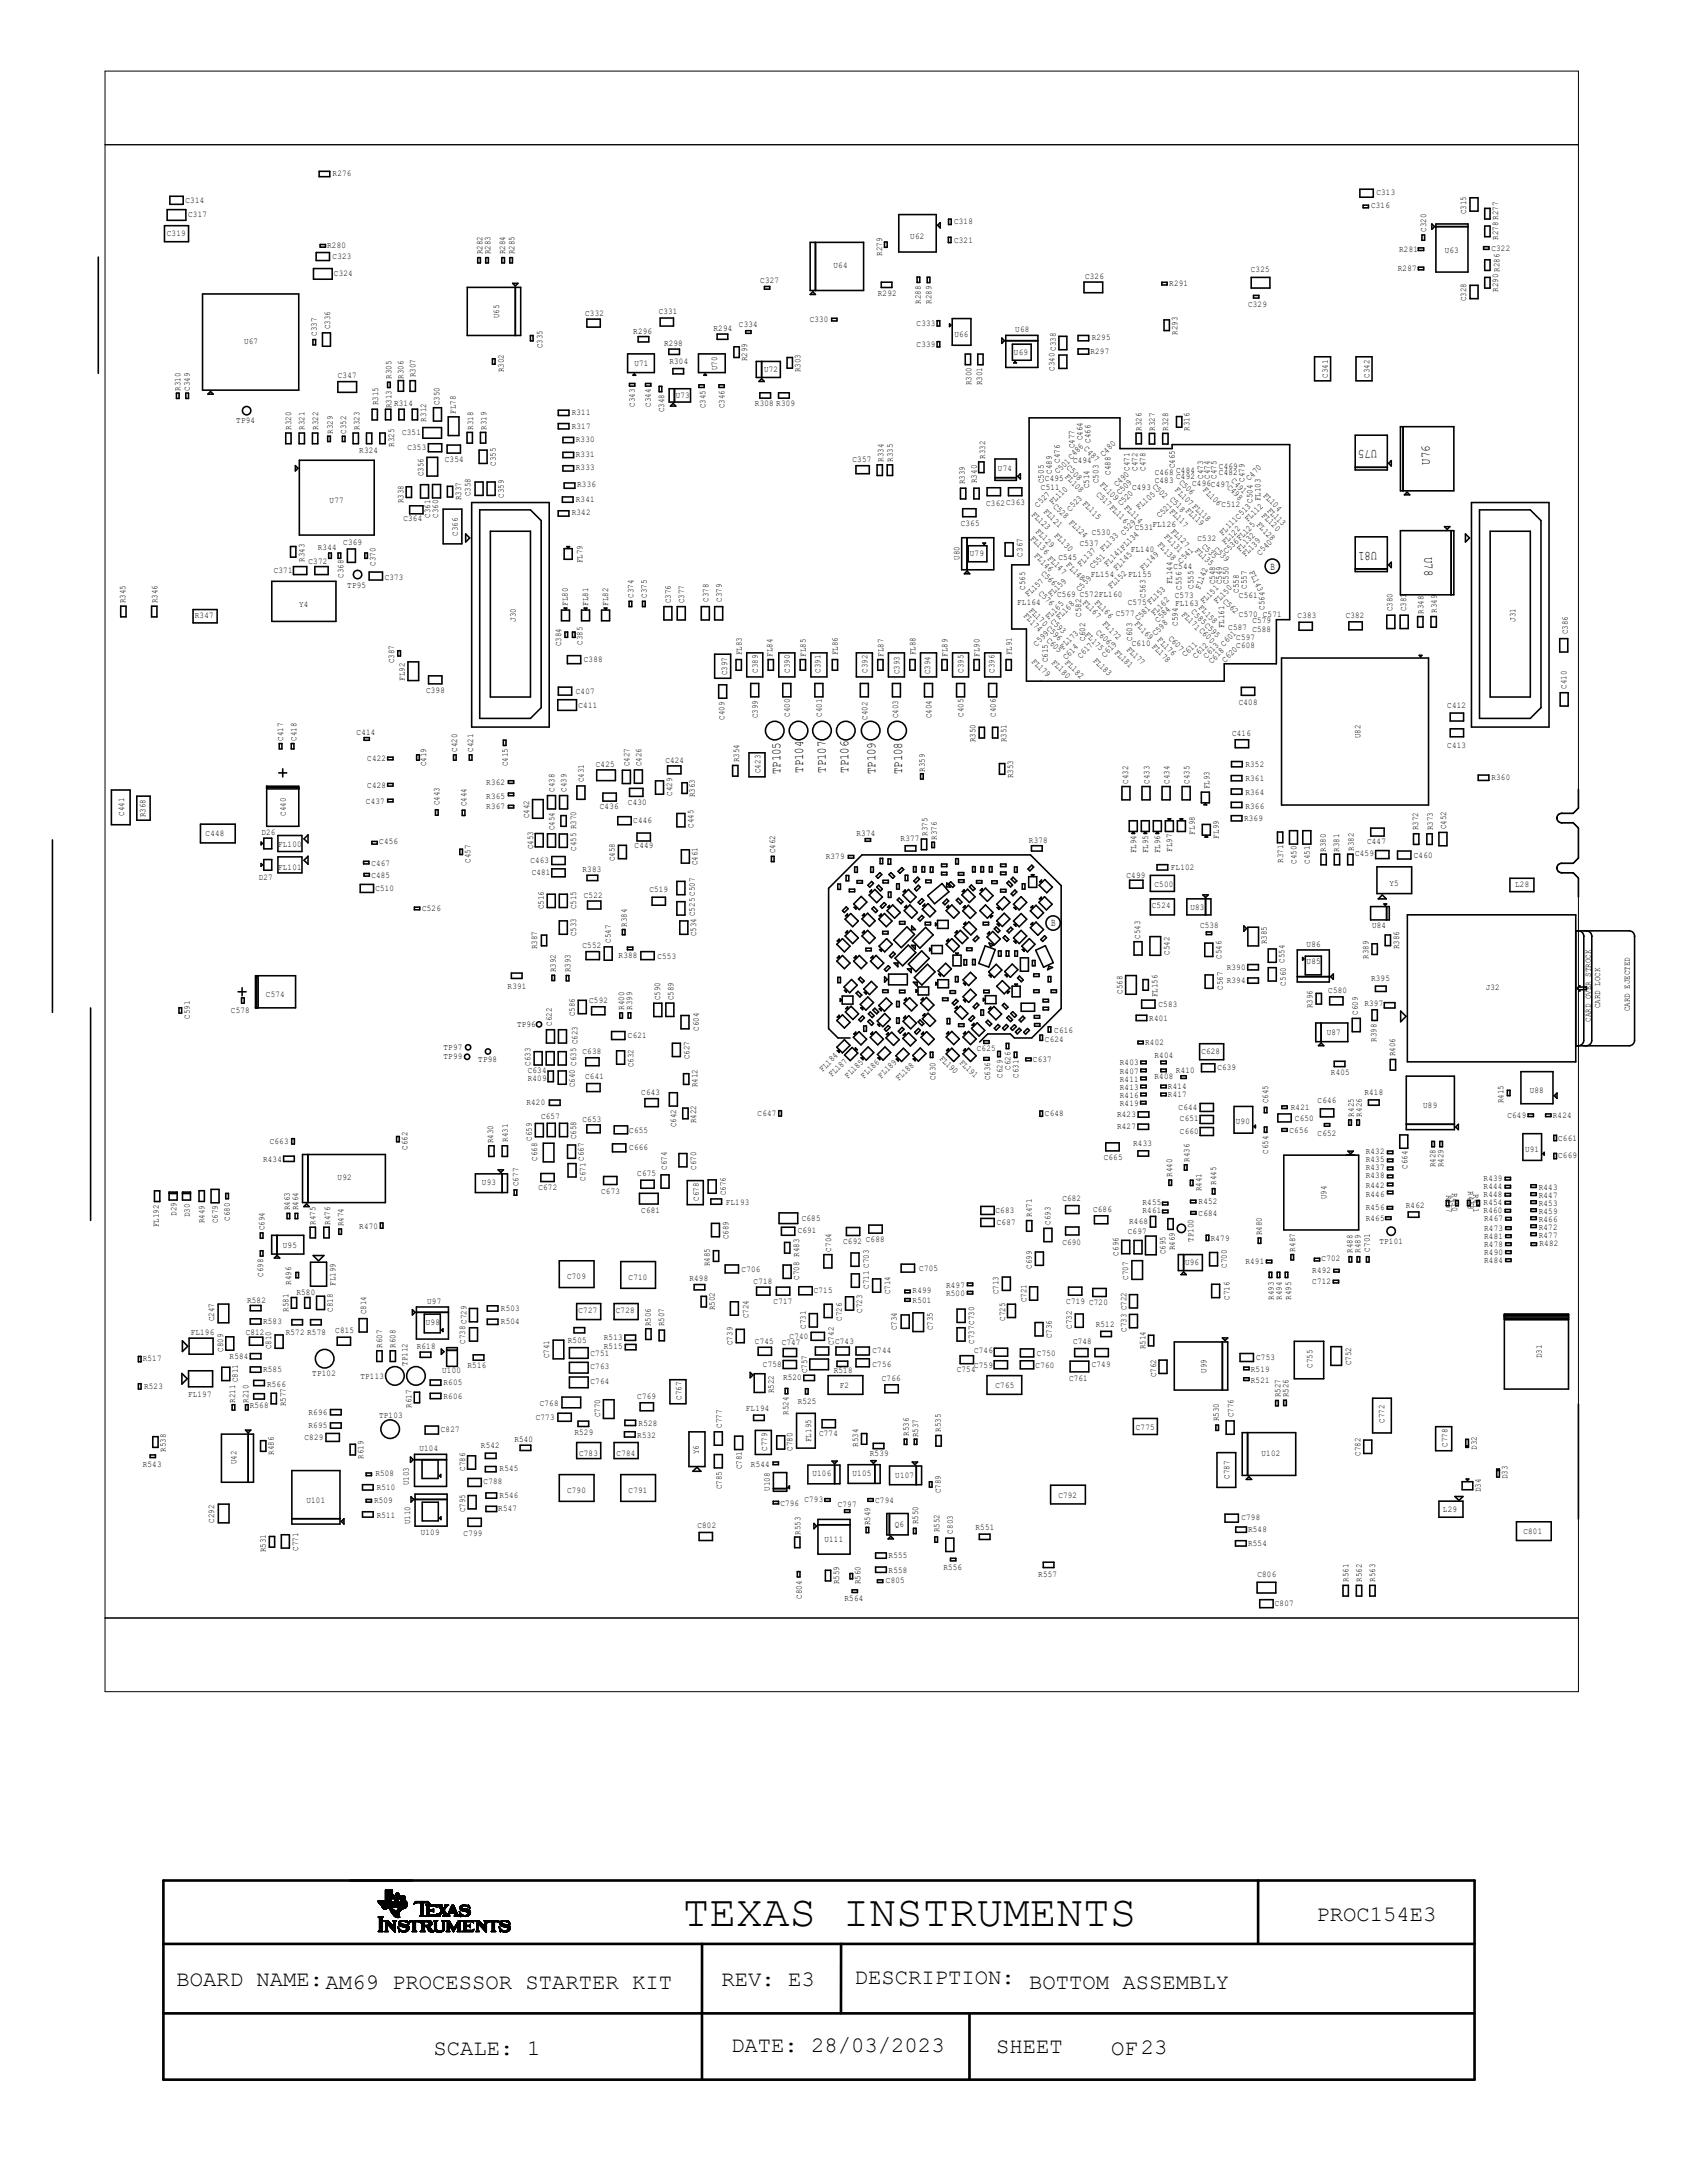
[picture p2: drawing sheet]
<svg xmlns="http://www.w3.org/2000/svg" width="216mm" height="279mm" viewBox="0 0 216 279" stroke-linecap="round" stroke-linejoin="round" font-family="sans-serif">
<defs><g id="words">
<text font-size="5.6" x="87.4" y="246.6">TEXAS INSTRUMENTS</text>
<g font-size="2.8">
<text x="168.5" y="245.9">PROC154E3</text>
<text x="22.6" y="254.2">BOARD NAME:AM69 PROCESSOR STARTER KIT</text>
<text x="92.3" y="254.1">REV: E3</text>
<text x="109.4" y="254">DESCRIPTION: BOTTOM ASSEMBLY</text>
<text x="55.5" y="263">SCALE: 1</text>
<text x="93.6" y="262.7">DATE: 28/03/2023</text>
<text x="127.5" y="262.8">SHEET</text>
<text x="142.2" y="263">OF23</text>
</g>
<g font-size="1.7">
<text x="176.2" y="57.6" transform="rotate(-180 176.2 57.6)">U75</text>
<text x="183" y="59.5" transform="rotate(-90 183 59.5)">U76</text>
<text x="176.2" y="70.6" transform="rotate(-180 176.2 70.6)">U81</text>
<text x="182.3" y="71.3" transform="rotate(90 182.3 71.3)">U78</text>
<text x="99.9" y="99.1" transform="rotate(-90 99.9 99.1)">TP105</text>
<text x="102.8" y="98.9" transform="rotate(-90 102.8 98.9)">TP104</text>
<text x="105.7" y="98.9" transform="rotate(-90 105.7 98.9)">TP107</text>
<text x="108.6" y="98.9" transform="rotate(-90 108.6 98.9)">TP106</text>
<text x="112" y="99.1" transform="rotate(-90 112 99.1)">TP109</text>
<text x="115.5" y="99.1" transform="rotate(-90 115.5 99.1)">TP108</text>
</g>
<g font-size="1.4">
<text x="162.6" y="72.9">B</text>
<text x="134.5" y="118.6">B</text>
</g>
<g font-size="1.1">
<text x="42.6" y="22.5">R276</text>
<text x="23.7" y="25.9">C314</text>
<text x="24.1" y="27.8">C317</text>
<text x="122.1" y="28.7">C318</text>
<text x="175.5" y="26.6">C316</text>
<text x="176.2" y="24.9">C313</text>
<text x="182.5" y="29.7" transform="rotate(-90 182.5 29.7)">C320</text>
<text x="187.6" y="27.4" transform="rotate(-90 187.6 27.4)">C315</text>
<text x="21.3" y="30.2">C319</text>
<text x="41.9" y="31.8">R280</text>
<text x="42.6" y="33.1">C323</text>
<text x="42.7" y="35.4">C324</text>
<text x="61.7" y="32.6" transform="rotate(-90 61.7 32.6)">R282</text>
<text x="62.8" y="32.6" transform="rotate(-90 62.8 32.6)">R283</text>
<text x="64.6" y="32.6" transform="rotate(-90 64.6 32.6)">R284</text>
<text x="65.8" y="32.6" transform="rotate(-90 65.8 32.6)">R285</text>
<text x="106.7" y="34.3">U64</text>
<text x="112.9" y="32.7" transform="rotate(-90 112.9 32.7)">R279</text>
<text x="116.5" y="30.5">U62</text>
<text x="122.1" y="31.1">C321</text>
<text x="138.9" y="35.7">C326</text>
<text x="160.1" y="34.8">C325</text>
<text x="178.9" y="34.7">R287</text>
<text x="179.1" y="32.3">R281</text>
<text x="184.9" y="32.4">U63</text>
<text x="190.9" y="32.1">C322</text>
<text x="191.7" y="30.7" transform="rotate(-90 191.7 30.7)">R278 R277</text>
<text x="63.9" y="40.7" transform="rotate(-90 63.9 40.7)">U65</text>
<text x="74.9" y="40.5">C332</text>
<text x="84.3" y="40.1">C331</text>
<text x="94.6" y="41.8">C334</text>
<text x="97.3" y="36.2">C327</text>
<text x="103.6" y="41.2">C330</text>
<text x="112.4" y="37.9">R292</text>
<text x="117.3" y="41.7">C333</text>
<text x="117.8" y="38.9" transform="rotate(-90 117.8 38.9)">R288</text>
<text x="119.2" y="38.9" transform="rotate(-90 119.2 38.9)">R289</text>
<text x="149.6" y="36.5">R291</text>
<text x="159.7" y="39.3">C329</text>
<text x="187.6" y="38.6" transform="rotate(-90 187.6 38.6)">C328</text>
<text x="191.7" y="37.4" transform="rotate(-90 191.7 37.4)">R290 R286</text>
<text x="31.2" y="44.1">U67</text>
<text x="40.5" y="43" transform="rotate(-90 40.5 43)">C337</text>
<text x="42.2" y="42.2" transform="rotate(-90 42.2 42.2)">C336</text>
<text x="64.5" y="47.6" transform="rotate(-90 64.5 47.6)">R302</text>
<text x="69.4" y="44.5" transform="rotate(-90 69.4 44.5)">C335</text>
<text x="81.1" y="42.7">R296</text>
<text x="81.2" y="46.8">U71</text>
<text x="85" y="44.2">R298</text>
<text x="85.7" y="46.6">R304</text>
<text x="91.3" y="42.4">R294</text>
<text x="91.8" y="47.4" transform="rotate(-90 91.8 47.4)">U70</text>
<text x="95.6" y="46.3" transform="rotate(-90 95.6 46.3)">R299</text>
<text x="97.8" y="47.7">U72</text>
<text x="102.5" y="47.6" transform="rotate(-90 102.5 47.6)">R303</text>
<text x="117.3" y="44.4">C339</text>
<text x="122.1" y="43.2">U66</text>
<text x="129.8" y="45.4">U69</text>
<text x="129.9" y="42.5">U68</text>
<text x="134.9" y="47.5" transform="rotate(-90 134.9 47.5)">C340 C338</text>
<text x="139.5" y="45.3">R297</text>
<text x="139.7" y="43.6">R295</text>
<text x="150.7" y="42.8" transform="rotate(-90 150.7 42.8)">R293</text>
<text x="23.1" y="50" transform="rotate(-90 23.1 50)">R310</text>
<text x="24.3" y="50" transform="rotate(-90 24.3 50)">C349</text>
<text x="43.2" y="48.3">C347</text>
<text x="48.4" y="51.9" transform="rotate(-90 48.4 51.9)">R315</text>
<text x="50.1" y="52.2" transform="rotate(-90 50.1 52.2)">R313</text>
<text x="50.1" y="48.5" transform="rotate(-90 50.1 48.5)">R305</text>
<text x="50.4" y="51.9">R314</text>
<text x="51.7" y="48.5" transform="rotate(-90 51.7 48.5)">R306</text>
<text x="53.2" y="48.3" transform="rotate(-90 53.2 48.3)">R307</text>
<text x="54.6" y="54" transform="rotate(-90 54.6 54)">R312</text>
<text x="56.3" y="51.9" transform="rotate(-90 56.3 51.9)">C350</text>
<text x="58.3" y="52.9" transform="rotate(-90 58.3 52.9)">FL78</text>
<text x="73.2" y="53.1">R311</text>
<text x="81.2" y="52.1" transform="rotate(-90 81.2 52.1)">C343</text>
<text x="83.3" y="52.1" transform="rotate(-90 83.3 52.1)">C344</text>
<text x="85" y="52.8" transform="rotate(-90 85 52.8)">C348</text>
<text x="86.5" y="50.9">U73</text>
<text x="90.3" y="52.2" transform="rotate(-90 90.3 52.2)">C345</text>
<text x="92.7" y="52.2" transform="rotate(-90 92.7 52.2)">C346</text>
<text x="96.6" y="51.9">R308 R309</text>
<text x="124.3" y="49.3" transform="rotate(-90 124.3 49.3)">R300</text>
<text x="125.7" y="49.3" transform="rotate(-90 125.7 49.3)">R301</text>
<text x="169.9" y="48.4" transform="rotate(-90 169.9 48.4)">C341</text>
<text x="175.2" y="48.4" transform="rotate(-90 175.2 48.4)">C342</text>
<text x="30.2" y="54.2">TP94</text>
<text x="37.3" y="55" transform="rotate(-90 37.3 55)">R320</text>
<text x="39" y="55" transform="rotate(-90 39 55)">R321</text>
<text x="40.7" y="55" transform="rotate(-90 40.7 55)">R322</text>
<text x="42.6" y="55.5" transform="rotate(-90 42.6 55.5)">R329</text>
<text x="44.3" y="55.5" transform="rotate(-90 44.3 55.5)">C352</text>
<text x="46" y="57.9">R324</text>
<text x="46" y="55" transform="rotate(-90 46 55)">R323</text>
<text x="50.5" y="57.2" transform="rotate(-90 50.5 57.2)">R325</text>
<text x="51.5" y="55.7">C351</text>
<text x="52.1" y="57.6">C353</text>
<text x="56.9" y="59.1">C354</text>
<text x="60.5" y="55" transform="rotate(-90 60.5 55)">R318</text>
<text x="62.3" y="55" transform="rotate(-90 62.3 55)">R319</text>
<text x="63.4" y="59.6" transform="rotate(-90 63.4 59.6)">C355</text>
<text x="73.2" y="54.9">R317</text>
<text x="73.7" y="58.4">R331</text>
<text x="73.7" y="56.6">R330</text>
<text x="109.1" y="59.1">C357</text>
<text x="113.1" y="59.1" transform="rotate(-90 113.1 59.1)">R334</text>
<text x="114.3" y="59.1" transform="rotate(-90 114.3 59.1)">R335</text>
<text x="126.1" y="58.7" transform="rotate(-90 126.1 58.7)">R332</text>
<text x="135.6" y="59.3" transform="rotate(-90 135.6 59.3)">C476</text>
<text x="136.5" y="59.9" transform="rotate(45 136.5 59.9)">C508</text>
<text x="137.3" y="59.3">C494</text>
<text x="137.5" y="57.4" transform="rotate(-90 137.5 57.4)">C477</text>
<text x="138.5" y="56.4" transform="rotate(-90 138.5 56.4)">C464</text>
<text x="138.7" y="57.5" transform="rotate(45 138.7 57.5)">C487</text>
<text x="139.6" y="56.7" transform="rotate(-90 139.6 56.7)">C466</text>
<text x="141.2" y="58.5" transform="rotate(-45 141.2 58.5)">C480</text>
<text x="146.1" y="55.2" transform="rotate(-90 146.1 55.2)">R326</text>
<text x="147.8" y="55.2" transform="rotate(-90 147.8 55.2)">R327</text>
<text x="149.5" y="55.2" transform="rotate(-90 149.5 55.2)">R328</text>
<text x="150.4" y="59.9" transform="rotate(-90 150.4 59.9)">C465</text>
<text x="152.2" y="55.2" transform="rotate(-90 152.2 55.2)">R316</text>
<text x="156" y="60">C469</text>
<text x="42.2" y="64.4">U77</text>
<text x="51.7" y="64.4" transform="rotate(-90 51.7 64.4)">R338</text>
<text x="54.2" y="61" transform="rotate(-90 54.2 61)">C356</text>
<text x="59" y="64" transform="rotate(-90 59 64)">R337</text>
<text x="60.2" y="63.5" transform="rotate(-90 60.2 63.5)">C358</text>
<text x="64.5" y="63.7" transform="rotate(-90 64.5 63.7)">C359</text>
<text x="73.2" y="66">R342</text>
<text x="73.7" y="64.3">R341</text>
<text x="73.7" y="60.2">R333</text>
<text x="73.9" y="62.4">R336</text>
<text x="123.5" y="62" transform="rotate(-90 123.5 62)">R339</text>
<text x="125" y="61.8" transform="rotate(-90 125 61.8)">R340</text>
<text x="126.2" y="64.8">C362C363</text>
<text x="127.7" y="60.3">U74</text>
<text x="132" y="65.9" transform="rotate(45 132 65.9)">FL123</text>
<text x="132.8" y="65" transform="rotate(-45 132.8 65)">C527</text>
<text x="133.2" y="62.7">C511</text>
<text x="133.5" y="65.5" transform="rotate(45 133.5 65.5)">FL121</text>
<text x="133.6" y="61.8" transform="rotate(-90 133.6 61.8)">C505</text>
<text x="133.7" y="61.5">C495</text>
<text x="134.6" y="60.6" transform="rotate(-90 134.6 60.6)">C489</text>
<text x="134.7" y="64.7" transform="rotate(-45 134.7 64.7)">FL110</text>
<text x="134.7" y="64.9" transform="rotate(45 134.7 64.9)">C528 FL124</text>
<text x="135.4" y="60.7" transform="rotate(-45 135.4 60.7)">C501C486</text>
<text x="136.3" y="61.1" transform="rotate(45 136.3 61.1)">FL108</text>
<text x="136.9" y="65.5" transform="rotate(-45 136.9 65.5)">C523</text>
<text x="138.5" y="64.5" transform="rotate(45 138.5 64.5)">FL115</text>
<text x="139.4" y="62.5" transform="rotate(-90 139.4 62.5)">C514</text>
<text x="140.2" y="63.3" transform="rotate(45 140.2 63.3)">C517FL116</text>
<text x="140.6" y="61.8" transform="rotate(-90 140.6 61.8)">C503</text>
<text x="140.7" y="62.1" transform="rotate(45 140.7 62.1)">FL109</text>
<text x="142.1" y="60.8" transform="rotate(-90 142.1 60.8)">C488</text>
<text x="143" y="62.4" transform="rotate(-45 143 62.4)">C490</text>
<text x="143.3" y="63.4" transform="rotate(-45 143.3 63.4)">C509</text>
<text x="143.5" y="64.8" transform="rotate(-45 143.5 64.8)">C520</text>
<text x="143.8" y="65" transform="rotate(45 143.8 65)">FL114</text>
<text x="144.6" y="60.3" transform="rotate(-90 144.6 60.3)">C471</text>
<text x="144.9" y="62.7">C493</text>
<text x="145.6" y="60.3" transform="rotate(-90 145.6 60.3)">C472</text>
<text x="145.7" y="65.3" transform="rotate(-40 145.7 65.3)">FL105</text>
<text x="146.6" y="60.3" transform="rotate(-90 146.6 60.3)">C478</text>
<text x="147.4" y="62.3" transform="rotate(45 147.4 62.3)">C502</text>
<text x="147.8" y="61.8">C483</text>
<text x="147.8" y="60.8">C468</text>
<text x="149.6" y="65.5" transform="rotate(45 149.6 65.5)">FL117</text>
<text x="149.7" y="64" transform="rotate(45 149.7 64)">C518</text>
<text x="150.3" y="62.8" transform="rotate(45 150.3 62.8)">FL107FL118</text>
<text x="150.5" y="61.3">C492</text>
<text x="150.5" y="60.5">C484</text>
<text x="150.9" y="61.8" transform="rotate(45 150.9 61.8)">C506</text>
<text x="151.7" y="65.3" transform="rotate(45 151.7 65.3)">FL119</text>
<text x="152.6" y="62.2">C496C497</text>
<text x="153.9" y="62.8" transform="rotate(45 153.9 62.8)">FL106</text>
<text x="154" y="61.3" transform="rotate(-90 154 61.3)">C473</text>
<text x="154.8" y="61.3" transform="rotate(-90 154.8 61.3)">C474</text>
<text x="155.7" y="61.3" transform="rotate(-90 155.7 61.3)">C475</text>
<text x="156" y="60.8">C482</text>
<text x="156.3" y="64.9">C512</text>
<text x="157" y="62.5" transform="rotate(45 157 62.5)">C498</text>
<text x="157.5" y="61.6" transform="rotate(45 157.5 61.6)">C491</text>
<text x="159.3" y="61.6" transform="rotate(-90 159.3 61.6)">C479</text>
<text x="159.9" y="61.5" transform="rotate(-45 159.9 61.5)">C470</text>
<text x="160.3" y="64.4" transform="rotate(-90 160.3 64.4)">C504</text>
<text x="161.3" y="64.1" transform="rotate(-90 161.3 64.1)">FL103</text>
<text x="161.6" y="63.5" transform="rotate(45 161.6 63.5)">FL104</text>
<text x="162.1" y="65.3" transform="rotate(45 162.1 65.3)">FL113</text>
<text x="39" y="71.9" transform="rotate(-90 39 71.9)">R343</text>
<text x="40.7" y="70.4">R344</text>
<text x="43.9" y="69.7">C369</text>
<text x="51.6" y="66.7">C364</text>
<text x="55.1" y="66.3" transform="rotate(-90 55.1 66.3)">C361</text>
<text x="56.1" y="66.3" transform="rotate(-90 56.1 66.3)">C360</text>
<text x="58.6" y="68.5" transform="rotate(-90 58.6 68.5)">C366</text>
<text x="122.8" y="71.6" transform="rotate(-90 122.8 71.6)">U80</text>
<text x="123" y="67.3">C365</text>
<text x="124.1" y="71.1">U79</text>
<text x="130.8" y="71.2" transform="rotate(-90 130.8 71.2)">C367</text>
<text x="131.8" y="68.9" transform="rotate(45 131.8 68.9)">FL136 FL147</text>
<text x="132.3" y="71.2" transform="rotate(45 132.3 71.2)">FL146</text>
<text x="132.5" y="68.1" transform="rotate(45 132.5 68.1)">FL129</text>
<text x="134.9" y="68.6" transform="rotate(45 134.9 68.6)">FL130</text>
<text x="135.4" y="71.6">C545</text>
<text x="138.2" y="69.9">C537</text>
<text x="139.7" y="68.5">C530</text>
<text x="141.2" y="70.7" transform="rotate(-45 141.2 70.7)">FL133</text>
<text x="143.8" y="68.5" transform="rotate(-45 143.8 68.5)">C529</text>
<text x="144.7" y="70.6">FL140</text>
<text x="145.2" y="67.8">C531</text>
<text x="147.5" y="67.5">FL126</text>
<text x="148.1" y="69.8" transform="rotate(45 148.1 69.8)">FL138</text>
<text x="148.4" y="66.3" transform="rotate(-45 148.4 66.3)">C521</text>
<text x="148.9" y="68.8" transform="rotate(45 148.9 68.8)">FL131</text>
<text x="149.8" y="68.1" transform="rotate(45 149.8 68.1)">FL127</text>
<text x="152.9" y="70.5" transform="rotate(45 152.9 70.5)">FL135</text>
<text x="153.3" y="69.2">C532</text>
<text x="153.8" y="70" transform="rotate(45 153.8 70)">C535</text>
<text x="155.3" y="70.3" transform="rotate(45 155.3 70.3)">C539</text>
<text x="156.4" y="68.6" transform="rotate(-45 156.4 68.6)">FL111C513</text>
<text x="156.8" y="69.8" transform="rotate(-45 156.8 69.8)">FL122</text>
<text x="157" y="70.9" transform="rotate(-45 157 70.9)">C536FL125</text>
<text x="158.7" y="70.6" transform="rotate(-45 158.7 70.6)">FL132</text>
<text x="159.3" y="71.3" transform="rotate(-45 159.3 71.3)">FL139</text>
<text x="159.7" y="66.9" transform="rotate(-45 159.7 66.9)">FL112</text>
<text x="160.7" y="67.2" transform="rotate(45 160.7 67.2)">FL128</text>
<text x="161.3" y="71.1" transform="rotate(-45 161.3 71.1)">C540</text>
<text x="161.4" y="66" transform="rotate(45 161.4 66)">FL120</text>
<text x="16.1" y="77.2" transform="rotate(-90 16.1 77.2)">R345</text>
<text x="20.2" y="77.2" transform="rotate(-90 20.2 77.2)">R346</text>
<text x="35" y="73.3">C371</text>
<text x="38.3" y="77.7">Y4</text>
<text x="39.5" y="72.1">C372</text>
<text x="44" y="74" transform="rotate(-90 44 74)">C368</text>
<text x="44.4" y="75.2">TP95</text>
<text x="48.1" y="72.4" transform="rotate(-90 48.1 72.4)">C370</text>
<text x="49.2" y="74.2">C373</text>
<text x="72.7" y="77.6" transform="rotate(-90 72.7 77.6)">FL80</text>
<text x="74.6" y="72.1" transform="rotate(-90 74.6 72.1)">FL79</text>
<text x="75.3" y="77.6" transform="rotate(-90 75.3 77.6)">FL81</text>
<text x="77.8" y="77.6" transform="rotate(-90 77.8 77.6)">FL82</text>
<text x="81.1" y="76.5" transform="rotate(-90 81.1 76.5)">C374</text>
<text x="82.8" y="76.5" transform="rotate(-90 82.8 76.5)">C375</text>
<text x="85.9" y="77.2" transform="rotate(-90 85.9 77.2)">C376</text>
<text x="87.6" y="77.2" transform="rotate(-90 87.6 77.2)">C377</text>
<text x="90.7" y="77" transform="rotate(-90 90.7 77)">C378</text>
<text x="92.4" y="77" transform="rotate(-90 92.4 77)">C379</text>
<text x="130.2" y="77.4">FL164</text>
<text x="131.2" y="75.5" transform="rotate(-90 131.2 75.5)">C565</text>
<text x="131.6" y="76.5" transform="rotate(-45 131.6 76.5)">FL157</text>
<text x="132.9" y="76" transform="rotate(45 132.9 76)">C576</text>
<text x="133.2" y="73.4" transform="rotate(45 133.2 73.4)">C566</text>
<text x="134.5" y="76.5" transform="rotate(-45 134.5 76.5)">FL159</text>
<text x="135.3" y="76.4">C569 C572FL160</text>
<text x="136.4" y="72.4" transform="rotate(45 136.4 72.4)">FL148</text>
<text x="138.1" y="75.8" transform="rotate(-45 138.1 75.8)">C559</text>
<text x="138.3" y="72.5" transform="rotate(-45 138.3 72.5)">FL137</text>
<text x="138.5" y="77.2" transform="rotate(45 138.5 77.2)">FL167 FL172</text>
<text x="139.6" y="73.8">FL154</text>
<text x="139.9" y="72.8" transform="rotate(-45 139.9 72.8)">C551</text>
<text x="140" y="77.2" transform="rotate(45 140 77.2)">FL166</text>
<text x="141.7" y="72.5" transform="rotate(-45 141.7 72.5)">FL141FL134</text>
<text x="142.2" y="75.4" transform="rotate(-45 142.2 75.4)">FL152</text>
<text x="142.9" y="73.1" transform="rotate(-45 142.9 73.1)">FL145</text>
<text x="144.3" y="77.4">C575</text>
<text x="144.4" y="73.8">FL155</text>
<text x="146.3" y="73.1" transform="rotate(-45 146.3 73.1)">FL149</text>
<text x="146.6" y="76.5" transform="rotate(-90 146.6 76.5)">C563</text>
<text x="147.2" y="77.5" transform="rotate(-45 147.2 77.5)">FL153</text>
<text x="150" y="74.8" transform="rotate(-90 150 74.8)">FL144</text>
<text x="150.2" y="72.8">C544</text>
<text x="150.4" y="76.6">C573</text>
<text x="150.4" y="77.6">FL163</text>
<text x="151.2" y="72.1" transform="rotate(-45 151.2 72.1)">C541</text>
<text x="151.2" y="75.5" transform="rotate(-90 151.2 75.5)">C556</text>
<text x="152.7" y="75.3" transform="rotate(-90 152.7 75.3)">C555</text>
<text x="153.4" y="77.8" transform="rotate(45 153.4 77.8)">FL158</text>
<text x="153.6" y="75.5" transform="rotate(-70 153.6 75.5)">FL142</text>
<text x="154" y="77.3" transform="rotate(-45 154 77.3)">FL151</text>
<text x="155.5" y="74.8" transform="rotate(-90 155.5 74.8)">C548</text>
<text x="155.7" y="77.3" transform="rotate(-45 155.7 77.3)">FL150</text>
<text x="156.4" y="74.8" transform="rotate(-90 156.4 74.8)">C549</text>
<text x="156.5" y="77" transform="rotate(45 156.5 77)">C562</text>
<text x="157.2" y="74.8" transform="rotate(-90 157.2 74.8)">C550</text>
<text x="158.6" y="75.8" transform="rotate(-90 158.6 75.8)">C558</text>
<text x="158.6" y="76.6">C561</text>
<text x="159.6" y="75.3" transform="rotate(-90 159.6 75.3)">C557</text>
<text x="159.9" y="73.2" transform="rotate(65 159.9 73.2)">FL143</text>
<text x="24.9" y="79.1">R347</text>
<text x="66" y="79.6" transform="rotate(-90 66 79.6)">J30</text>
<text x="71.8" y="82.7" transform="rotate(-90 71.8 82.7)">C384</text>
<text x="74.6" y="82.5" transform="rotate(-90 74.6 82.5)">C385</text>
<text x="94.9" y="83.9" transform="rotate(-90 94.9 83.9)">FL83</text>
<text x="107.2" y="83.9" transform="rotate(-90 107.2 83.9)">FL86</text>
<text x="117.2" y="83.9" transform="rotate(-90 117.2 83.9)">FL88</text>
<text x="129.5" y="83.9" transform="rotate(-90 129.5 83.9)">FL91</text>
<text x="130.9" y="78.9" transform="rotate(45 130.9 78.9)">FL174</text>
<text x="131.6" y="78.2" transform="rotate(45 131.6 78.2)">FL170 C596</text>
<text x="132.7" y="82.8" transform="rotate(-45 132.7 82.8)">C599</text>
<text x="133.9" y="82" transform="rotate(45 133.9 82)">C605</text>
<text x="134.2" y="79.4" transform="rotate(-45 134.2 79.4)">FL165</text>
<text x="134.4" y="79.6" transform="rotate(45 134.4 79.6)">C593</text>
<text x="135.5" y="79.4" transform="rotate(-45 135.5 79.4)">FL168</text>
<text x="136.1" y="83.1" transform="rotate(-45 136.1 83.1)">FL173</text>
<text x="138.4" y="78.9" transform="rotate(-90 138.4 78.9)">C582</text>
<text x="138.8" y="81.3" transform="rotate(45 138.8 81.3)">FL175</text>
<text x="138.9" y="82" transform="rotate(-90 138.9 82)">C602</text>
<text x="140.2" y="81" transform="rotate(45 140.2 81)">C606</text>
<text x="142.6" y="83.5" transform="rotate(45 142.6 83.5)">FL181</text>
<text x="142.8" y="78.8">C577</text>
<text x="144.1" y="83.1" transform="rotate(45 144.1 83.1)">FL177</text>
<text x="144.8" y="82.7">C610</text>
<text x="144.9" y="82" transform="rotate(-90 144.9 82)">C603</text>
<text x="145.1" y="79.9" transform="rotate(45 145.1 79.9)">FL169</text>
<text x="145.7" y="79.5" transform="rotate(-45 145.7 79.5)">C581</text>
<text x="147.4" y="82.8" transform="rotate(45 147.4 82.8)">FL178</text>
<text x="147.7" y="78.9" transform="rotate(-45 147.7 78.9)">FL162</text>
<text x="147.9" y="81.4" transform="rotate(-45 147.9 81.4)">C598</text>
<text x="148.1" y="82" transform="rotate(45 148.1 82)">FL176</text>
<text x="148.2" y="79.7" transform="rotate(-45 148.2 79.7)">C584</text>
<text x="149.5" y="81.8" transform="rotate(45 149.5 81.8)">C607</text>
<text x="150.7" y="80.1" transform="rotate(-90 150.7 80.1)">C594</text>
<text x="151.2" y="78.7" transform="rotate(45 151.2 78.7)">FL171C600</text>
<text x="152.4" y="78.4" transform="rotate(45 152.4 78.4)">C585C595</text>
<text x="156.6" y="82.7" transform="rotate(-45 156.6 82.7)">C601</text>
<text x="156.7" y="80.4" transform="rotate(-90 156.7 80.4)">FL161</text>
<text x="157.2" y="80.7">C587 C588</text>
<text x="158.2" y="81.9">C597</text>
<text x="158.2" y="82.9">C608</text>
<text x="158.6" y="78.9">C570 C571</text>
<text x="160.3" y="79.8">C579</text>
<text x="161.8" y="78.1" transform="rotate(-90 161.8 78.1)">C564</text>
<text x="166.1" y="79.1">C383</text>
<text x="172.2" y="79.1">C382</text>
<text x="178.2" y="78.2" transform="rotate(-90 178.2 78.2)">C380</text>
<text x="179.9" y="78.2" transform="rotate(-90 179.9 78.2)">C381</text>
<text x="182.2" y="78.6" transform="rotate(-90 182.2 78.6)">R348</text>
<text x="183.9" y="78.4" transform="rotate(-90 183.9 78.4)">R349</text>
<text x="194" y="79.6" transform="rotate(-90 194 79.6)">J31</text>
<text x="200.6" y="81.2" transform="rotate(-90 200.6 81.2)">C386</text>
<text x="50.5" y="84.9" transform="rotate(-90 50.5 84.9)">C387</text>
<text x="51.8" y="87.1" transform="rotate(-90 51.8 87.1)">FL92</text>
<text x="54.5" y="88.7">C398</text>
<text x="73.7" y="88.9">C407</text>
<text x="74.7" y="84.8">C388</text>
<text x="93" y="86.5" transform="rotate(-90 93 86.5)">C397</text>
<text x="97" y="86.1" transform="rotate(-90 97 86.1)">C389</text>
<text x="98.9" y="84.1" transform="rotate(-90 98.9 84.1)">FL84</text>
<text x="101.1" y="86.1" transform="rotate(-90 101.1 86.1)">C390</text>
<text x="103.1" y="84.1" transform="rotate(-90 103.1 84.1)">FL85</text>
<text x="105" y="86.1" transform="rotate(-90 105 86.1)">C391</text>
<text x="111" y="86.1" transform="rotate(-90 111 86.1)">C392</text>
<text x="113.1" y="84.1" transform="rotate(-90 113.1 84.1)">FL87</text>
<text x="115.1" y="86.3" transform="rotate(-90 115.1 86.3)">C393</text>
<text x="119" y="86.3" transform="rotate(-90 119 86.3)">C394</text>
<text x="121.3" y="84.1" transform="rotate(-90 121.3 84.1)">FL89</text>
<text x="123.3" y="86.1" transform="rotate(-90 123.3 86.1)">C395</text>
<text x="125.4" y="84.1" transform="rotate(-90 125.4 84.1)">FL90</text>
<text x="127.3" y="86.1" transform="rotate(-90 127.3 86.1)">C396</text>
<text x="132" y="84.7" transform="rotate(45 132 84.7)">FL179</text>
<text x="134.1" y="84.7" transform="rotate(-90 134.1 84.7)">C615</text>
<text x="134.5" y="84.9" transform="rotate(45 134.5 84.9)">FL180</text>
<text x="136.3" y="84.9" transform="rotate(45 136.3 84.9)">FL182</text>
<text x="136.4" y="84.5" transform="rotate(-45 136.4 84.5)">C614</text>
<text x="138.3" y="84.3" transform="rotate(-45 138.3 84.3)">C617</text>
<text x="139.8" y="84.6" transform="rotate(45 139.8 84.6)">FL183</text>
<text x="141.4" y="84.2" transform="rotate(-45 141.4 84.2)">C619</text>
<text x="151.7" y="84.1" transform="rotate(-45 151.7 84.1)">C611</text>
<text x="153" y="84.3" transform="rotate(-45 153 84.3)">C612</text>
<text x="154.4" y="84.3" transform="rotate(-45 154.4 84.3)">C613</text>
<text x="155.1" y="85" transform="rotate(-45 155.1 85)">C618</text>
<text x="156.8" y="84.8" transform="rotate(-45 156.8 84.8)">C620</text>
<text x="200.5" y="88.2" transform="rotate(-90 200.5 88.2)">C410</text>
<text x="36.3" y="94.8" transform="rotate(-90 36.3 94.8)">C417</text>
<text x="38" y="94.8" transform="rotate(-90 38 94.8)">C418</text>
<text x="45.6" y="94">C414</text>
<text x="74" y="90.6">C411</text>
<text x="92.7" y="92.1" transform="rotate(-90 92.7 92.1)">C409</text>
<text x="97" y="91.9" transform="rotate(-90 97 91.9)">C399</text>
<text x="101.1" y="91.8" transform="rotate(-90 101.1 91.8)">C400</text>
<text x="105.2" y="91.8" transform="rotate(-90 105.2 91.8)">C401</text>
<text x="111" y="92.1" transform="rotate(-90 111 92.1)">C402</text>
<text x="114.9" y="91.9" transform="rotate(-90 114.9 91.9)">C403</text>
<text x="119.2" y="91.9" transform="rotate(-90 119.2 91.9)">C404</text>
<text x="123.3" y="91.8" transform="rotate(-90 123.3 91.8)">C405</text>
<text x="124.9" y="95" transform="rotate(-90 124.9 95)">R350</text>
<text x="127.4" y="91.8" transform="rotate(-90 127.4 91.8)">C406</text>
<text x="128.8" y="95" transform="rotate(-90 128.8 95)">R351</text>
<text x="157.7" y="94.2">C416</text>
<text x="158.5" y="90.3">C408</text>
<text x="174.1" y="94.5" transform="rotate(-90 174.1 94.5)">U82</text>
<text x="185.2" y="95.7">C413</text>
<text x="185.2" y="90.6">C412</text>
<text x="47" y="100.9">C428</text>
<text x="47" y="97.4">C422</text>
<text x="54.6" y="98.1" transform="rotate(-90 54.6 98.1)">C419</text>
<text x="58.5" y="96.2" transform="rotate(-90 58.5 96.2)">C420</text>
<text x="60.5" y="96.2" transform="rotate(-90 60.5 96.2)">C421</text>
<text x="62.2" y="100.5">R362</text>
<text x="65" y="98.1" transform="rotate(-90 65 98.1)">C415</text>
<text x="71" y="101.3" transform="rotate(-90 71 101.3)">C438</text>
<text x="72.5" y="101.3" transform="rotate(-90 72.5 101.3)">C439</text>
<text x="74.7" y="100.1" transform="rotate(-90 74.7 100.1)">C431</text>
<text x="76.3" y="98.1">C425</text>
<text x="80.6" y="98.1" transform="rotate(-90 80.6 98.1)">C427</text>
<text x="82.1" y="98.1" transform="rotate(-90 82.1 98.1)">C426</text>
<text x="85.2" y="97.6">C424</text>
<text x="86" y="101.8" transform="rotate(-90 86 101.8)">C429</text>
<text x="94.6" y="97.6" transform="rotate(-90 94.6 97.6)">R354</text>
<text x="97.3" y="98.9" transform="rotate(-90 97.3 98.9)">C423</text>
<text x="118.4" y="98.8" transform="rotate(-90 118.4 98.8)">R359</text>
<text x="129.6" y="99.6" transform="rotate(-90 129.6 99.6)">R353</text>
<text x="144.4" y="100.3" transform="rotate(-90 144.4 100.3)">C432</text>
<text x="147.1" y="100.3" transform="rotate(-90 147.1 100.3)">C433</text>
<text x="149.7" y="100.3" transform="rotate(-90 149.7 100.3)">C434</text>
<text x="152.2" y="100.3" transform="rotate(-90 152.2 100.3)">C435</text>
<text x="154.8" y="101" transform="rotate(-90 154.8 101)">FL93</text>
<text x="159.4" y="98.1">R352</text>
<text x="159.4" y="101.7">R364</text>
<text x="159.4" y="100">R361</text>
<text x="190.9" y="99.8">R360</text>
<text x="15.9" y="104.4" transform="rotate(-90 15.9 104.4)">C441</text>
<text x="18.6" y="104.6" transform="rotate(-90 18.6 104.6)">R368</text>
<text x="26.3" y="107">C448</text>
<text x="33.5" y="106.9">D26</text>
<text x="36.6" y="104.4" transform="rotate(-90 36.6 104.4)">C440</text>
<text x="46.8" y="102.9">C437</text>
<text x="56.3" y="103" transform="rotate(-90 56.3 103)">C443</text>
<text x="59.7" y="103.2" transform="rotate(-90 59.7 103.2)">C444</text>
<text x="62.2" y="102.2">R365</text>
<text x="62.2" y="103.6">R367</text>
<text x="67.7" y="104.8" transform="rotate(-90 67.7 104.8)">C442</text>
<text x="71" y="106.3" transform="rotate(-90 71 106.3)">C454</text>
<text x="76.8" y="103.6">C436</text>
<text x="80.4" y="103.1">C430</text>
<text x="81.1" y="105.3">C446</text>
<text x="88.8" y="106" transform="rotate(-90 88.8 106)">C445</text>
<text x="88.9" y="102" transform="rotate(-90 88.9 102)">R363</text>
<text x="109.6" y="107">R374</text>
<text x="115.3" y="107.7">R377</text>
<text x="118.7" y="107" transform="rotate(-90 118.7 107)">R375</text>
<text x="119.9" y="107.5" transform="rotate(-90 119.9 107.5)">R376</text>
<text x="131.7" y="107.9">R378</text>
<text x="152.9" y="106.8" transform="rotate(-90 152.9 106.8)">FL98</text>
<text x="156" y="107.3" transform="rotate(-90 156 107.3)">FL99</text>
<text x="159.2" y="105.1">R369</text>
<text x="159.4" y="103.6">R366</text>
<text x="181.5" y="106.3" transform="rotate(-90 181.5 106.3)">R372</text>
<text x="183.4" y="106.3" transform="rotate(-90 183.4 106.3)">R373</text>
<text x="185.1" y="106.1" transform="rotate(-90 185.1 106.1)">C452</text>
<text x="33.1" y="112.7">D27</text>
<text x="35.6" y="108.4">FL100</text>
<text x="35.6" y="111.4">FL101</text>
<text x="47.5" y="112.3">C485</text>
<text x="47.5" y="110.8">C467</text>
<text x="48.5" y="108">C456</text>
<text x="60.2" y="110.4" transform="rotate(-90 60.2 110.4)">C457</text>
<text x="67.9" y="110.4">C463</text>
<text x="68" y="112">C481</text>
<text x="68.2" y="108.7" transform="rotate(-90 68.2 108.7)">C453</text>
<text x="73.7" y="108.9" transform="rotate(-90 73.7 108.9)">C455 R370</text>
<text x="74.5" y="111.6">R383</text>
<text x="78.7" y="110.2" transform="rotate(-90 78.7 110.2)">C458</text>
<text x="81.2" y="108.6">C449</text>
<text x="89.3" y="110.7" transform="rotate(-90 89.3 110.7)">C461</text>
<text x="99.2" y="109.2" transform="rotate(-90 99.2 109.2)">C462</text>
<text x="105.7" y="109.9">R379</text>
<text x="144.2" y="112.3">C499</text>
<text x="145.4" y="109.2" transform="rotate(-90 145.4 109.2)">FL94</text>
<text x="146.9" y="109.2" transform="rotate(-90 146.9 109.2)">FL95</text>
<text x="147.8" y="113.5">C500</text>
<text x="148.5" y="109.2" transform="rotate(-90 148.5 109.2)">FL96</text>
<text x="149.8" y="111.3">FL102</text>
<text x="150" y="109" transform="rotate(-90 150 109)">FL97</text>
<text x="164.2" y="110.4" transform="rotate(-90 164.2 110.4)">R371</text>
<text x="165.9" y="110.6" transform="rotate(-90 165.9 110.6)">C450</text>
<text x="167.6" y="110.6" transform="rotate(-90 167.6 110.6)">C451</text>
<text x="169.7" y="109" transform="rotate(-90 169.7 109)">R380</text>
<text x="171.4" y="109" transform="rotate(-90 171.4 109)">R381</text>
<text x="173.3" y="108.9" transform="rotate(-90 173.3 108.9)">R382</text>
<text x="173.4" y="109.6">C459</text>
<text x="175" y="108">C447</text>
<text x="177.8" y="113.3">Y5</text>
<text x="180.9" y="109.8">C460</text>
<text x="193.9" y="113.5">L28</text>
<text x="48" y="114">C510</text>
<text x="54" y="116.6">C526</text>
<text x="69.6" y="116.4" transform="rotate(-90 69.6 116.4)">C516</text>
<text x="73.7" y="119.8" transform="rotate(-90 73.7 119.8)">C533</text>
<text x="73.7" y="116.4" transform="rotate(-90 73.7 116.4)">C515</text>
<text x="74.7" y="114.9">C522</text>
<text x="80.2" y="118.6" transform="rotate(-90 80.2 118.6)">R384</text>
<text x="83.1" y="114.2">C519</text>
<text x="89.1" y="119.8" transform="rotate(-90 89.1 119.8)">C534 C525 C507</text>
<text x="147.4" y="116.3">C524</text>
<text x="152.3" y="116.4">U83</text>
<text x="153.6" y="118.8">C538</text>
<text x="175.6" y="118.8">U84</text>
<text x="68.8" y="121.5" transform="rotate(-90 68.8 121.5)">R387</text>
<text x="71.2" y="124.4" transform="rotate(-90 71.2 124.4)">R392</text>
<text x="73" y="124.4" transform="rotate(-90 73 124.4)">R393</text>
<text x="74.5" y="121.4">C552</text>
<text x="78.2" y="120.7" transform="rotate(-90 78.2 120.7)">C547</text>
<text x="79.2" y="122.6">R388</text>
<text x="84.1" y="122.8">C553</text>
<text x="145.9" y="120.1" transform="rotate(-90 145.9 120.1)">C543</text>
<text x="149.7" y="122.2" transform="rotate(-90 149.7 122.2)">C542</text>
<text x="156.3" y="122.7" transform="rotate(-90 156.3 122.7)">C546</text>
<text x="157" y="125.8">R394</text>
<text x="157" y="124.1">R390</text>
<text x="162.1" y="120.8" transform="rotate(-90 162.1 120.8)">R385</text>
<text x="167.2" y="123.4">U85</text>
<text x="167.2" y="121.2">U86</text>
<text x="175.2" y="122.7" transform="rotate(-90 175.2 122.7)">R389</text>
<text x="175.5" y="125.5">R395</text>
<text x="179.1" y="121.5" transform="rotate(-90 179.1 121.5)">R386</text>
<text x="24.3" y="130.4" transform="rotate(-90 24.3 130.4)">C591</text>
<text x="29.6" y="129.6">C578</text>
<text x="34" y="127.6">C574</text>
<text x="65" y="126.5">R391</text>
<text x="66.2" y="131.5">TP96</text>
<text x="70.6" y="131.3" transform="rotate(-90 70.6 131.3)">C622</text>
<text x="73.5" y="130.1" transform="rotate(-90 73.5 130.1)">C586</text>
<text x="75.4" y="128.4">C592</text>
<text x="79.9" y="129.2" transform="rotate(-90 79.9 129.2)">R400</text>
<text x="80.9" y="129.2" transform="rotate(-90 80.9 129.2)">R399</text>
<text x="84.5" y="128" transform="rotate(-90 84.5 128)">C590</text>
<text x="86.2" y="128" transform="rotate(-90 86.2 128)">C589</text>
<text x="89.5" y="132" transform="rotate(-90 89.5 132)">C604</text>
<text x="143.7" y="127.2" transform="rotate(-90 143.7 127.2)">C568</text>
<text x="147.1" y="130.6">R401</text>
<text x="148.1" y="127.6" transform="rotate(-90 148.1 127.6)">FL156</text>
<text x="148.3" y="128.9">C583</text>
<text x="156.5" y="126.7" transform="rotate(-90 156.5 126.7)">C567</text>
<text x="164.5" y="126.1" transform="rotate(-90 164.5 126.1)">C560 C554</text>
<text x="168" y="129" transform="rotate(-90 168 129)">R396</text>
<text x="170" y="127">C580</text>
<text x="173.8" y="129.9" transform="rotate(-90 173.8 129.9)">C609</text>
<text x="174.6" y="128.7">R397</text>
<text x="190.1" y="126.7">J32</text>
<text x="203.6" y="130.8" transform="rotate(-90 203.6 130.8)">CARD OVER STROCK</text>
<text x="204.8" y="129.1" transform="rotate(-90 204.8 129.1)">CARD LOCK</text>
<text x="208.6" y="129.4" transform="rotate(-90 208.6 129.4)">CARD EJECTED</text>
<text x="56.8" y="134.4">TP97</text>
<text x="56.8" y="135.6">TP99</text>
<text x="61.2" y="135.9">TP98</text>
<text x="67.5" y="137.3">C634</text>
<text x="67.9" y="136.4" transform="rotate(-90 67.9 136.4)">C633</text>
<text x="73.9" y="133.7" transform="rotate(-90 73.9 133.7)">C623</text>
<text x="74.5" y="134.9">C638</text>
<text x="80.4" y="132.8">C621</text>
<text x="81.1" y="136.6" transform="rotate(-90 81.1 136.6)">C632</text>
<text x="88.3" y="135.5" transform="rotate(-90 88.3 135.5)">C627</text>
<text x="105.3" y="137.2" transform="rotate(-45 105.3 137.2)">FL184</text>
<text x="106.5" y="137.9" transform="rotate(-45 106.5 137.9)">FL187</text>
<text x="120.2" y="135.5" transform="rotate(45 120.2 135.5)">FL190</text>
<text x="122.7" y="136" transform="rotate(45 122.7 136)">FL191</text>
<text x="125" y="134.6">C625</text>
<text x="128.3" y="137.9" transform="rotate(-90 128.3 137.9)">C629</text>
<text x="129.3" y="136.9" transform="rotate(-90 129.3 136.9)">C626</text>
<text x="130.3" y="137.9" transform="rotate(-90 130.3 137.9)">C631</text>
<text x="132.2" y="135.9">C637</text>
<text x="133.7" y="133.4">C624</text>
<text x="134.9" y="132.2">C616</text>
<text x="143.3" y="137.5">R407</text>
<text x="143.3" y="136.3">R403</text>
<text x="146.6" y="133.7">R402</text>
<text x="147.8" y="135.4">R404</text>
<text x="150.5" y="137.3">R410</text>
<text x="153.7" y="134.9">C628</text>
<text x="155.8" y="137">C639</text>
<text x="169.8" y="132.5">U87</text>
<text x="170.3" y="137.6">R405</text>
<text x="176.2" y="133.3" transform="rotate(-90 176.2 133.3)">R398</text>
<text x="178.6" y="135.2" transform="rotate(-90 178.6 135.2)">R406</text>
<text x="67.4" y="141.4">R420</text>
<text x="67.5" y="138.3">R409</text>
<text x="69.2" y="143.3">C657</text>
<text x="73.5" y="139.1" transform="rotate(-90 73.5 139.1)">C640 C635</text>
<text x="74.5" y="143.6">C653</text>
<text x="74.9" y="138.2">C641</text>
<text x="82.1" y="140.2">C643</text>
<text x="89.1" y="143.8" transform="rotate(-90 89.1 143.8)">R422</text>
<text x="89.3" y="139.1" transform="rotate(-90 89.3 139.1)">R412</text>
<text x="97" y="142.8">C647</text>
<text x="108.5" y="138" transform="rotate(-45 108.5 138)">FL185</text>
<text x="110.6" y="138" transform="rotate(-45 110.6 138)">FL186</text>
<text x="112.8" y="138" transform="rotate(-45 112.8 138)">FL189</text>
<text x="115" y="138.4" transform="rotate(-45 115 138.4)">FL188</text>
<text x="119.7" y="138.3" transform="rotate(-90 119.7 138.3)">C630</text>
<text x="126.7" y="138.3" transform="rotate(-90 126.7 138.3)">C636</text>
<text x="133.7" y="142.8">C648</text>
<text x="143" y="142.9">R423</text>
<text x="143.3" y="141.6">R419</text>
<text x="143.3" y="138.5">R411</text>
<text x="143.3" y="139.5">R413</text>
<text x="143.3" y="140.5">R416</text>
<text x="147.8" y="138.2">R408</text>
<text x="149.5" y="140.4">R417</text>
<text x="149.5" y="139.4">R414</text>
<text x="150.8" y="142.1">C644</text>
<text x="151" y="143.5">C651</text>
<text x="158.2" y="143.8">U90</text>
<text x="162.3" y="141.2" transform="rotate(-90 162.3 141.2)">C645</text>
<text x="165.2" y="142.1">R421</text>
<text x="165.7" y="143.5">C650</text>
<text x="168.6" y="141.2">C646</text>
<text x="173.3" y="142.9" transform="rotate(-90 173.3 142.9)">R425</text>
<text x="174.3" y="142.9" transform="rotate(-90 174.3 142.9)">R426</text>
<text x="174.6" y="140.2">R418</text>
<text x="182.1" y="141.8">U89</text>
<text x="192.4" y="141.2" transform="rotate(-90 192.4 141.2)">R415</text>
<text x="192.9" y="143.1">C649</text>
<text x="195.8" y="139.9">U88</text>
<text x="198.7" y="143.1">R424</text>
<text x="33.7" y="148.8">R434</text>
<text x="34.5" y="146.4">C663</text>
<text x="52.2" y="147.2" transform="rotate(-90 52.2 147.2)">C662</text>
<text x="63.1" y="146.3" transform="rotate(-90 63.1 146.3)">R430</text>
<text x="65" y="146.2" transform="rotate(-90 65 146.2)">R431</text>
<text x="68.1" y="146" transform="rotate(-90 68.1 146)">C659</text>
<text x="68.8" y="148.5" transform="rotate(-90 68.8 148.5)">C668</text>
<text x="73.7" y="145.8" transform="rotate(-90 73.7 145.8)">C658</text>
<text x="80.5" y="147.2">C666</text>
<text x="80.5" y="145">C655</text>
<text x="85.4" y="149.7" transform="rotate(-90 85.4 149.7)">C674</text>
<text x="86.5" y="144.3" transform="rotate(-90 86.5 144.3)">C642</text>
<text x="89.1" y="149.7" transform="rotate(-90 89.1 149.7)">C670</text>
<text x="141.3" y="148.4">C665</text>
<text x="143" y="144.5">R427</text>
<text x="145" y="146.7">R433</text>
<text x="151" y="145.2">C660</text>
<text x="152.2" y="148.7" transform="rotate(-90 152.2 148.7)">R436</text>
<text x="162.3" y="147.7" transform="rotate(-90 162.3 147.7)">C654</text>
<text x="165" y="145">C656</text>
<text x="168.6" y="145.3">C652</text>
<text x="174.8" y="149.8">R437</text>
<text x="174.8" y="148.8">R435</text>
<text x="174.8" y="147.7">R432</text>
<text x="180.1" y="149.6" transform="rotate(-90 180.1 149.6)">C664</text>
<text x="183.7" y="149.4" transform="rotate(-90 183.7 149.4)">R428</text>
<text x="184.7" y="149.4" transform="rotate(-90 184.7 149.4)">R429</text>
<text x="195.2" y="147.5">U91</text>
<text x="199.4" y="148.2">C669</text>
<text x="199.4" y="146">C661</text>
<text x="22.6" y="155.6" transform="rotate(-90 22.6 155.6)">D29</text>
<text x="24.3" y="155.8" transform="rotate(-90 24.3 155.8)">D30</text>
<text x="37.1" y="154.9" transform="rotate(-90 37.1 154.9)">R463</text>
<text x="38.1" y="154.9" transform="rotate(-90 38.1 154.9)">R464</text>
<text x="43.2" y="151">U92</text>
<text x="61.7" y="151.7">U93</text>
<text x="66.4" y="151.8" transform="rotate(-90 66.4 151.8)">C677</text>
<text x="68.9" y="152.3">C672</text>
<text x="74.9" y="151.1" transform="rotate(-90 74.9 151.1)">C671 C667</text>
<text x="76.9" y="152.9">C673</text>
<text x="81.6" y="150.5">C675</text>
<text x="82.1" y="155.3">C681</text>
<text x="89.5" y="153.7" transform="rotate(-90 89.5 153.7)">C678</text>
<text x="92.9" y="153" transform="rotate(-90 92.9 153)">C676</text>
<text x="92.9" y="154.2">FL193</text>
<text x="127.4" y="155.3">C683</text>
<text x="132" y="155.7" transform="rotate(-90 132 155.7)">R471</text>
<text x="136" y="153.7">C682</text>
<text x="139.9" y="155.1">C686</text>
<text x="146.2" y="155.3">R461</text>
<text x="146.2" y="154.2">R455</text>
<text x="150" y="150.6" transform="rotate(-90 150 150.6)">R440</text>
<text x="153.4" y="155.6">C684</text>
<text x="153.4" y="154.1">R452</text>
<text x="153.8" y="152.5" transform="rotate(-90 153.8 152.5)">R441</text>
<text x="155.7" y="151.6" transform="rotate(-90 155.7 151.6)">R445</text>
<text x="169.8" y="153.5" transform="rotate(-90 169.8 153.5)">U94</text>
<text x="174.8" y="153.2">R446</text>
<text x="174.8" y="154.9">R456</text>
<text x="174.8" y="152">R442</text>
<text x="174.8" y="150.8">R438</text>
<text x="179.9" y="154.6">R462</text>
<text x="185.1" y="152.9" transform="rotate(90 185.1 152.9)">R457</text>
<text x="185.8" y="152.7" transform="rotate(90 185.8 152.7)">R450</text>
<text x="187.9" y="152.5" transform="rotate(90 187.9 152.5)">R458</text>
<text x="188.6" y="152.8" transform="rotate(90 188.6 152.8)">R451</text>
<text x="189.9" y="154.3">R454</text>
<text x="189.9" y="153.3">R448</text>
<text x="189.9" y="152.2">R444</text>
<text x="189.9" y="151.2">R439</text>
<text x="189.9" y="155.3">R460</text>
<text x="196.9" y="152.3">R443</text>
<text x="196.9" y="153.4">R447</text>
<text x="196.9" y="154.4">R453</text>
<text x="196.9" y="155.4">R459</text>
<text x="20.3" y="157" transform="rotate(-90 20.3 157)">FL192</text>
<text x="26.2" y="156.6" transform="rotate(-90 26.2 156.6)">R449</text>
<text x="27.9" y="156.6" transform="rotate(-90 27.9 156.6)">C679</text>
<text x="29.4" y="156.2" transform="rotate(-90 29.4 156.2)">C680</text>
<text x="33.9" y="157.4" transform="rotate(-90 33.9 157.4)">C694</text>
<text x="36.2" y="159.7">U95</text>
<text x="40.4" y="156.8" transform="rotate(-90 40.4 156.8)">R475</text>
<text x="42.2" y="156.8" transform="rotate(-90 42.2 156.8)">R476</text>
<text x="44" y="156.9" transform="rotate(-90 44 156.9)">R474</text>
<text x="46" y="157.3">R470</text>
<text x="93.2" y="158.6" transform="rotate(-90 93.2 158.6)">C689</text>
<text x="102.1" y="157.8">C691</text>
<text x="102.6" y="156.3">C685</text>
<text x="106.4" y="160.2" transform="rotate(-90 106.4 160.2)">C704</text>
<text x="107.9" y="159.2">C692 C688</text>
<text x="127.6" y="156.8">C687</text>
<text x="134.4" y="156.8" transform="rotate(-90 134.4 156.8)">C693</text>
<text x="136" y="159.4">C690</text>
<text x="143.2" y="160.7" transform="rotate(-90 143.2 160.7)">C696</text>
<text x="144.3" y="158">C697</text>
<text x="144.5" y="156.6">R468</text>
<text x="149.1" y="160.5" transform="rotate(-90 149.1 160.5)">C695</text>
<text x="150.3" y="160" transform="rotate(-90 150.3 160)">R469</text>
<text x="151.7" y="161.9">U96</text>
<text x="152.7" y="158.9" transform="rotate(-90 152.7 158.9)">TP100</text>
<text x="154.9" y="158.9">R479</text>
<text x="159.4" y="161.8">R491</text>
<text x="161.5" y="158.1" transform="rotate(-90 161.5 158.1)">R480</text>
<text x="165.7" y="160.2" transform="rotate(-90 165.7 160.2)">R487</text>
<text x="169.1" y="161.4">C702</text>
<text x="173.1" y="160.4" transform="rotate(-90 173.1 160.4)">R488</text>
<text x="174.1" y="160.4" transform="rotate(-90 174.1 160.4)">R489</text>
<text x="174.8" y="156.3">R465</text>
<text x="175.3" y="160.2" transform="rotate(-90 175.3 160.2)">C701</text>
<text x="176.5" y="159.2">TP101</text>
<text x="189.9" y="160.6">R490</text>
<text x="189.9" y="161.6">R484</text>
<text x="189.9" y="158.6">R481</text>
<text x="189.9" y="159.6">R478</text>
<text x="189.9" y="157.5">R473</text>
<text x="189.9" y="156.3">R467</text>
<text x="196.9" y="158.5">R477</text>
<text x="196.9" y="156.4">R466</text>
<text x="196.9" y="157.5">R472</text>
<text x="197" y="159.5">R482</text>
<text x="31.6" y="166.7">R582</text>
<text x="33.7" y="163.4" transform="rotate(-90 33.7 163.4)">C698</text>
<text x="36.9" y="167.9" transform="rotate(-90 36.9 167.9)">R581</text>
<text x="37.3" y="164.5" transform="rotate(-90 37.3 164.5)">R496</text>
<text x="37.9" y="165.7">R580</text>
<text x="42.6" y="167.9" transform="rotate(-90 42.6 167.9)">C818</text>
<text x="42.9" y="164.5" transform="rotate(-90 42.9 164.5)">FL199</text>
<text x="54.7" y="166.9">U97</text>
<text x="64.1" y="167.7">R503</text>
<text x="72.6" y="163.8">C709</text>
<text x="80.4" y="163.9">C710</text>
<text x="88.2" y="164">R498</text>
<text x="90.8" y="162.1" transform="rotate(-90 90.8 162.1)">R485</text>
<text x="91.5" y="167.7" transform="rotate(-90 91.5 167.7)">R502</text>
<text x="94.9" y="162.8">C706</text>
<text x="96.4" y="164.3">C718</text>
<text x="99" y="166.9">C717</text>
<text x="102.3" y="163.8" transform="rotate(-90 102.3 163.8)">C708 R483</text>
<text x="104.1" y="165.5">C715</text>
<text x="111.2" y="165" transform="rotate(-90 111.2 165)">C711 C703</text>
<text x="113.9" y="165.7" transform="rotate(-90 113.9 165.7)">C714</text>
<text x="116.8" y="166.7">R501</text>
<text x="116.8" y="165.5">R499</text>
<text x="117.7" y="162.6">C705</text>
<text x="121.1" y="165.9">R500</text>
<text x="121.1" y="164.8">R497</text>
<text x="127.8" y="165.7" transform="rotate(-90 127.8 165.7)">C713</text>
<text x="131.4" y="166.7" transform="rotate(-90 131.4 166.7)">C721</text>
<text x="132" y="162.4" transform="rotate(-90 132 162.4)">C699</text>
<text x="136.5" y="166.9">C719 C720</text>
<text x="144.4" y="163.8" transform="rotate(-90 144.4 163.8)">C707</text>
<text x="157" y="162.2" transform="rotate(-90 157 162.2)">C700</text>
<text x="157.4" y="166.3" transform="rotate(-90 157.4 166.3)">C716</text>
<text x="163" y="166.3" transform="rotate(-90 163 166.3)">R493</text>
<text x="164" y="166.3" transform="rotate(-90 164 166.3)">R494</text>
<text x="165.2" y="166.3" transform="rotate(-90 165.2 166.3)">R495</text>
<text x="167.9" y="164.3">C712</text>
<text x="167.9" y="163">R492</text>
<text x="24.4" y="170.8">FL196</text>
<text x="27.4" y="169.1" transform="rotate(-90 27.4 169.1)">C247</text>
<text x="28.6" y="173" transform="rotate(-90 28.6 173)">C809</text>
<text x="29.4" y="173.9">R584</text>
<text x="31.4" y="170.8">C812</text>
<text x="33.7" y="169.5">R583</text>
<text x="34.7" y="172.7" transform="rotate(-90 34.7 172.7)">C810</text>
<text x="36.6" y="170.8">R572 R578</text>
<text x="42.9" y="170.7">C815</text>
<text x="46.9" y="168.2" transform="rotate(-90 46.9 168.2)">C814</text>
<text x="48.9" y="172.5" transform="rotate(-90 48.9 172.5)">R607</text>
<text x="50.6" y="172.5" transform="rotate(-90 50.6 172.5)">R608</text>
<text x="53.3" y="172.7">R618</text>
<text x="54.5" y="169.6">U98</text>
<text x="59.5" y="172" transform="rotate(-90 59.5 172)">C738 C729</text>
<text x="64.1" y="169.5">R504</text>
<text x="70.3" y="173.9" transform="rotate(-90 70.3 173.9)">C741</text>
<text x="72.7" y="171.9">R505</text>
<text x="74" y="168.1">C727</text>
<text x="75.6" y="173.6">C751</text>
<text x="77.3" y="171.5">R513</text>
<text x="77.3" y="172.7">R515</text>
<text x="78.8" y="168.1">C728</text>
<text x="83.3" y="169.8" transform="rotate(-90 83.3 169.8)">R506</text>
<text x="85" y="169.8" transform="rotate(-90 85 169.8)">R507</text>
<text x="93.7" y="172.1" transform="rotate(-90 93.7 172.1)">C739</text>
<text x="95.8" y="168.7" transform="rotate(-90 95.8 168.7)">C724</text>
<text x="96.6" y="172">C745</text>
<text x="100" y="172.2">C747</text>
<text x="101.1" y="171.3">C740</text>
<text x="103.1" y="170.1" transform="rotate(-90 103.1 170.1)">C731</text>
<text x="106.7" y="172.1" transform="rotate(-90 106.7 172.1)">C742</text>
<text x="106.9" y="172">C743</text>
<text x="107.8" y="169.1" transform="rotate(-90 107.8 169.1)">C726</text>
<text x="110.3" y="168" transform="rotate(-90 110.3 168)">C723</text>
<text x="111.7" y="173.2">C744</text>
<text x="114.8" y="170.3" transform="rotate(-90 114.8 170.3)">C734</text>
<text x="119.4" y="170.3" transform="rotate(-90 119.4 170.3)">C735</text>
<text x="124.7" y="173.2">C746</text>
<text x="124.7" y="172" transform="rotate(-90 124.7 172)">C737C730</text>
<text x="128.6" y="169.1" transform="rotate(-90 128.6 169.1)">C725</text>
<text x="132.7" y="173.6">C750</text>
<text x="134.6" y="171.3" transform="rotate(-90 134.6 171.3)">C736</text>
<text x="137.2" y="170.1" transform="rotate(-90 137.2 170.1)">C732</text>
<text x="137.3" y="172">C748</text>
<text x="140.2" y="169.8">R512</text>
<text x="144.2" y="170.4" transform="rotate(-90 144.2 170.4)">C733 C722</text>
<text x="146.6" y="172.7" transform="rotate(-90 146.6 172.7)">R514</text>
<text x="197.3" y="173.9" transform="rotate(-90 197.3 173.9)">D31</text>
<text x="18.3" y="174.2">R517</text>
<text x="18.4" y="177.8">R523</text>
<text x="24.1" y="178.9">FL197</text>
<text x="30.1" y="179.5" transform="rotate(-90 30.1 179.5)">R211</text>
<text x="30.4" y="176.9" transform="rotate(-90 30.4 176.9)">C811</text>
<text x="31.8" y="179.5" transform="rotate(-90 31.8 179.5)">R210</text>
<text x="33.7" y="175.6">R585</text>
<text x="34.2" y="177.5">R566</text>
<text x="40" y="176.1">TP102</text>
<text x="46.1" y="176.5">TP113</text>
<text x="52.2" y="174.8" transform="rotate(-90 52.2 174.8)">TP112</text>
<text x="56.6" y="175.8">U100</text>
<text x="56.8" y="177.3">R605</text>
<text x="56.8" y="179">R606</text>
<text x="59.8" y="175.1">R516</text>
<text x="69.1" y="179.9">C768</text>
<text x="75.6" y="175.3">C763</text>
<text x="75.6" y="177.2">C764</text>
<text x="81.6" y="179">C769</text>
<text x="87.2" y="179.2" transform="rotate(-90 87.2 179.2)">C767</text>
<text x="97.6" y="174.9">C758</text>
<text x="99" y="178.3" transform="rotate(-90 99 178.3)">R522</text>
<text x="100.2" y="176.6">R520</text>
<text x="102.1" y="179.7">R525</text>
<text x="103.3" y="175.7" transform="rotate(-90 103.3 175.7)">C757</text>
<text x="106.7" y="175.8">R518</text>
<text x="107.5" y="177.7">F2</text>
<text x="111.7" y="174.9">C756</text>
<text x="112.9" y="176.8">C766</text>
<text x="122.4" y="175.6">C754</text>
<text x="124.7" y="175.1">C759</text>
<text x="127.4" y="177.7">C765</text>
<text x="132.5" y="175.1">C760</text>
<text x="136.8" y="176.8">C761</text>
<text x="139.7" y="174.9">C749</text>
<text x="148" y="176.3" transform="rotate(-90 148 176.3)">C762</text>
<text x="154.4" y="175.7" transform="rotate(-90 154.4 175.7)">U99</text>
<text x="160.1" y="177">R521</text>
<text x="160.1" y="175.6">R519</text>
<text x="160.8" y="174.1">C753</text>
<text x="163.9" y="178.8" transform="rotate(-90 163.9 178.8)">R527</text>
<text x="164.9" y="178.8" transform="rotate(-90 164.9 178.8)">R526</text>
<text x="168" y="175.1" transform="rotate(-90 168 175.1)">C755</text>
<text x="172.9" y="174.7" transform="rotate(-90 172.9 174.7)">C752</text>
<text x="21.2" y="185.8" transform="rotate(-90 21.2 185.8)">R538</text>
<text x="32" y="180.2">R568</text>
<text x="36.6" y="180" transform="rotate(-90 36.6 180)">R577</text>
<text x="39" y="184.3">C829</text>
<text x="39.5" y="182.8">R695</text>
<text x="39.5" y="181.1">R696</text>
<text x="48.5" y="181.4">TP103</text>
<text x="52.7" y="180.2" transform="rotate(-90 52.7 180.2)">R617</text>
<text x="53.7" y="185.7">U104</text>
<text x="56.4" y="183.3">C827</text>
<text x="61.6" y="185.4">R542</text>
<text x="65.8" y="184.5">R540</text>
<text x="68.6" y="181.8">C773</text>
<text x="73.5" y="183.7">R529</text>
<text x="76.8" y="181.4" transform="rotate(-90 76.8 181.4)">C770</text>
<text x="81.6" y="184">R532</text>
<text x="81.7" y="182.5">R528</text>
<text x="92.4" y="182.8" transform="rotate(-90 92.4 182.8)">C777</text>
<text x="95.5" y="180.6">FL194</text>
<text x="98.2" y="185.7" transform="rotate(-90 98.2 185.7)">C779</text>
<text x="100.9" y="181" transform="rotate(-90 100.9 181)">R524</text>
<text x="101.4" y="185.7" transform="rotate(-90 101.4 185.7)">C780</text>
<text x="103.8" y="184.6" transform="rotate(-90 103.8 184.6)">FL195</text>
<text x="104.8" y="183.8">C774</text>
<text x="109.8" y="185.2" transform="rotate(-90 109.8 185.2)">R534</text>
<text x="116.3" y="183.8" transform="rotate(-90 116.3 183.8)">R536</text>
<text x="117.5" y="184" transform="rotate(-90 117.5 184)">R537</text>
<text x="120.4" y="183.3" transform="rotate(-90 120.4 183.3)">R535</text>
<text x="145.4" y="183">C775</text>
<text x="156" y="181.9" transform="rotate(-90 156 181.9)">R530</text>
<text x="157.9" y="181.4" transform="rotate(-90 157.9 181.4)">C776</text>
<text x="177.2" y="182.1" transform="rotate(-90 177.2 182.1)">C772</text>
<text x="185.2" y="185.2" transform="rotate(-90 185.2 185.2)">C778</text>
<text x="189" y="185.5" transform="rotate(-90 189 185.5)">D32</text>
<text x="18.3" y="187.8">R543</text>
<text x="30.3" y="187.4" transform="rotate(-90 30.3 187.4)">U42</text>
<text x="35.1" y="186.2" transform="rotate(-90 35.1 186.2)">R486</text>
<text x="46.5" y="186.7" transform="rotate(-90 46.5 186.7)">R619</text>
<text x="48" y="189">R508</text>
<text x="48.2" y="190.7">R510</text>
<text x="52.3" y="190.1" transform="rotate(-90 52.3 190.1)">U103</text>
<text x="59.5" y="188.2" transform="rotate(-90 59.5 188.2)">C786</text>
<text x="61.9" y="190">C788</text>
<text x="63.9" y="191.7">R546</text>
<text x="63.9" y="188.3">R545</text>
<text x="72.6" y="191.1">C790</text>
<text x="74.1" y="186.3">C783</text>
<text x="78.9" y="186.3">C784</text>
<text x="80.4" y="191.1">C791</text>
<text x="89.5" y="186.1" transform="rotate(-90 89.5 186.1)">Y6</text>
<text x="92.4" y="190.6" transform="rotate(-90 92.4 190.6)">C785</text>
<text x="94.9" y="188.1" transform="rotate(-90 94.9 188.1)">C781</text>
<text x="96.1" y="187.8">R544</text>
<text x="98.5" y="190.8" transform="rotate(-90 98.5 190.8)">U108</text>
<text x="104" y="189">U106</text>
<text x="109.1" y="189">U105</text>
<text x="111.3" y="186.4">R539</text>
<text x="114.6" y="189.1">U107</text>
<text x="120.4" y="191.1" transform="rotate(-90 120.4 191.1)">C789</text>
<text x="135.4" y="191.7">C792</text>
<text x="157.4" y="189.3" transform="rotate(-90 157.4 189.3)">C787</text>
<text x="161.4" y="186.4">U102</text>
<text x="174.1" y="186.3" transform="rotate(-90 174.1 186.3)">C782</text>
<text x="189.5" y="191" transform="rotate(-90 189.5 191)">D34</text>
<text x="192.9" y="189.3" transform="rotate(-90 192.9 189.3)">D33</text>
<text x="27.4" y="194.9" transform="rotate(-90 27.4 194.9)">C292</text>
<text x="39.2" y="192.3">U101</text>
<text x="47.9" y="192.4">R509</text>
<text x="48.2" y="194.3">R511</text>
<text x="52.5" y="195.1" transform="rotate(-90 52.5 195.1)">U110</text>
<text x="53.9" y="196.5">U109</text>
<text x="59.3" y="196.7">C799</text>
<text x="59.5" y="193.5" transform="rotate(-90 59.5 193.5)">C795</text>
<text x="63.8" y="193.4">R547</text>
<text x="89.3" y="195.6">C802</text>
<text x="99.9" y="192.7">C796</text>
<text x="102.5" y="196.4" transform="rotate(-90 102.5 196.4)">R553</text>
<text x="102.9" y="192.2">C793</text>
<text x="105.5" y="197.4">U111</text>
<text x="107.2" y="192.9">C797</text>
<text x="111.3" y="195.2" transform="rotate(-90 111.3 195.2)">R549</text>
<text x="112" y="192.4">C794</text>
<text x="114.5" y="195.5">Q6</text>
<text x="117.5" y="195.1" transform="rotate(-90 117.5 195.1)">R550</text>
<text x="120.2" y="196.1" transform="rotate(-90 120.2 196.1)">R552</text>
<text x="122" y="196.3" transform="rotate(-90 122 196.3)">C803</text>
<text x="124.8" y="195.8">R551</text>
<text x="158.9" y="194.6">C798</text>
<text x="159.7" y="197.9">R554</text>
<text x="159.7" y="196.1">R548</text>
<text x="184.7" y="193.6">L29</text>
<text x="195" y="196.3">C801</text>
<text x="34" y="198.7" transform="rotate(-90 34 198.7)">R531</text>
<text x="38.1" y="198.5" transform="rotate(-90 38.1 198.5)">C771</text>
<text x="107.4" y="202.8" transform="rotate(-90 107.4 202.8)">R559</text>
<text x="110.1" y="202.8" transform="rotate(-90 110.1 202.8)">R560</text>
<text x="113.4" y="202.6">C805</text>
<text x="113.7" y="199.4">R555</text>
<text x="113.7" y="201.3">R558</text>
<text x="120.7" y="200.9">R556</text>
<text x="132.9" y="201.8">R557</text>
<text x="160.9" y="201.8">C806</text>
<text x="172.6" y="202.4" transform="rotate(-90 172.6 202.4)">R561</text>
<text x="174.3" y="202.4" transform="rotate(-90 174.3 202.4)">R562</text>
<text x="176" y="202.4" transform="rotate(-90 176 202.4)">R563</text>
<text x="102.6" y="204.7" transform="rotate(-90 102.6 204.7)">C804</text>
<text x="108.1" y="204.9">R564</text>
<text x="163.2" y="205.5">C807</text>
</g>
</g></defs>
<g fill="none" stroke="#000" stroke-width=".13">
<path d="M13.4 9.1h188.6v94.3l-.7 .7h-1.4a.6 .6 0 0 0-.7 .6 .6 .6 0 0 0 .7 .6h1.4l.7 .7v3.8l-.7 .7h-1.4a.6 .6 0 0 0-.7 .6 .6 .6 0 0 0 .7 .6h1.4l.7 .7v104.1h-188.6zM13.4 18.5h188.6M13.4 207.1h188.6M48.4 243.4h1.6M48.4 243.4h.1M48.4 247.2h.6M48.4 247.2h.1M48.4 243.4l1.9 .1-.1 .7M48.4 243.4v.1M48.4 245.4h.1M48.4 245.4h.6M48.4 243.5h1.9"/>
<path d="M48.4 243.5l.1 .1M48.5 243.5h1.8M48.5 247.2h.5M48.5 243.6h1.8M48.5 245.4h.4M48.5 243.6l.3 .2M48.5 247.1h.4M48.5 245.4v.1M48.5 247.1l-.1 .1M48.5 245.5h.4M48.5 245.5h.1M48.5 247.1h.1"/>
<path d="M48.6 247.1h.3M48.6 246.1h.3M48.6 246h.3M48.6 245.9h.3M48.6 245.8h.3M48.6 246.6h.3M48.6 246.5h.3M48.6 246.4h.3M48.6 247h.3M48.6 246.9h.3M48.6 246.8h.3M48.6 246.7h.3"/>
<path d="M48.6 246.3h.3M48.6 246.2h.3M48.6 245.7h.3M48.6 245.5h.3M48.6 247.1h-.1M48.6 245.5v1.6M48.6 245.6h.3M48.6 243.7h1.7M48.7 243.7h1.6M48.7 243.8h1.6M48.8 243.8h1.5M48.8 243.8v.1"/>
<path d="M48.8 243.9h1.5M48.8 243.9h1.4M48.8 243.9l.1 .2M48.9 244h1.3M48.9 245.5v1.6M48.9 245.5h.1M48.9 245.5h-.3M48.9 247.1h.1M48.9 247.1l.1 .1M48.9 244.1l.2 .2M48.9 244.1h1.3M49 244.2h1.2"/>
<path d="M49 244.2h.5M49 245.4h-.6M49 247.2h.1M49 245.4l-.1 .1M49 245.8h.6l.8 .7M49 245.8h.1M49 245.8l.3 .1M49 244.3h.5M49 245.8l.7 .1M49.1 244.3l.3 .1M49.1 244.3h.3M49.2 245.9h.5"/>
<path d="M49.2 244.4h.2M49.2 247.2h.5M49.2 247.2h.1M49.3 245.9l.1 .1M49.3 245.9l.5 .1M49.3 247.2h.3M49.3 246h.5M49.3 247.2h-.1M49.3 242.4l.9 .1M49.3 242.4h.9M49.3 242.3h.9M49.3 242.2h.9"/>
<path d="M49.3 242.1h.9M49.3 242h.9M49.3 241.9h.9M49.3 242.6h1.2M49.3 242.5l1.1 .1M49.3 242.5h1M49.3 243.2h.8M49.3 247.1h.3M49.3 247.1v.1M49.4 247.1h.2M49.4 247.1h-.1M49.4 246h.5"/>
<path d="M49.4 244.4h.1M49.4 246.1h.5M49.4 246.6h.2M49.4 246.5h.2M49.4 246.4h.2M49.4 247h.2M49.4 246.9h.2M49.4 246.8h.2M49.4 246.7h.2M49.4 246.3h.2M49.4 246.3h.7M49.4 246.2h.7"/>
<path d="M49.4 246.2h.6M49.4 246.1h.6M49.4 246v1.1M49.4 247.1h.1M49.4 244.3v.1M49.5 244.3h-.1M49.6 247.1v.1M49.6 246.3v.8M49.6 246.3h.1M49.6 247.2h.1M49.6 246.3l.9 1M49.6 246.3h.6"/>
<path d="M49.7 246.3l.5 .1M49.7 246.4h.5M49.7 247.2h.1M49.7 246.4h.6M49.8 246.4l.5 .1M49.8 244.2h.4M49.8 246.5h.5M49.8 246.5h.6M49.8 244.2l.1 .2M49.8 244.2h-.2l-.1 .1M49.8 246.5l.8 .1M49.9 244.3h.3"/>
<path d="M49.9 246.6h.7M49.9 244.3l.4 .1M49.9 244.4h.4M49.9 244.4l.3 .5M49.9 244.4h.5M49.9 244.5h.5M50 244.5h.5M50 246.7h.6M50 244.6h1.2M50 243.3l-1.6 .1M50 243.3h-1.6M50.1 246.8h.5"/>
<path d="M50.1 243.3h-1.7v.1M50.1 244.7h1M50.1 243.2l-.8 .1M50.1 243.1l-.8 .1M50.1 243.1h-.8M50.1 243l-.1 .4M50.1 244.8h1M50.1 246.9h.5M50.2 244.9h.9M50.2 246.9h.4M50.2 244.2h.1M50.2 244.2v.1"/>
<path d="M50.2 244.9l.1 .2M50.2 244.1h-1.3M50.2 247h.4M50.2 245h.9M50.2 242.5v-.6h-.9v1.4M50.2 242.5h.1M50.2 244.3l.1 .1M50.3 247h.3M50.3 245h.8M50.3 245.8h.5M50.3 245.8v.1M50.3 244.4l.3 .1"/>
<path d="M50.3 242.5l.1 .1M50.3 245.1h.8M50.3 245.1l.2 .1M50.3 245.9h.4M50.3 247.1h.3M50.3 245.9h.1M50.3 243.5h-1.9M50.4 247.1h.2M50.4 245.1h.7M50.4 245.9h.2M50.4 245.9v.6M50.4 244h.4"/>
<path d="M50.4 243.9h.4M50.4 245.2h.7M50.4 246.1h.2M50.4 246h.2M50.4 246.5h.2M50.4 246.4h.2M50.4 246.3h.2M50.4 246.2h.2M50.4 247.2h.2M50.4 243h-1.1M50.4 242.6h.1M50.5 242.9h-1.2"/>
<path d="M50.5 245.2h.6M50.5 245.2l.1 .1M50.5 242.8h-1.2M50.5 247.2h.1M50.5 243.5h.4M50.5 242.7h-1.2M50.5 245.3h.6M50.5 243.4h.4M50.5 242.6l-1.2 .1M50.5 242.6l-.1 .4h-1.1M50.5 243.2h.4M50.6 243.1h.3"/>
<path d="M50.6 245.3l.3 .1M50.6 245.3h.5M50.6 243.1h.4M50.6 243h.4M50.6 246v1.3h-.1M50.6 242.8h.4l-.2 1.3h-.4zM50.6 245.4h.6M50.6 245.9h-.2M50.6 242.4h.5M50.6 242.5h.1M50.6 242.5h.5M50.6 242.4h.4"/>
<path d="M50.6 242.4v.1M50.6 242.5l.2 .2M50.6 245.9v.1M50.7 242.4h.3M50.7 242.6h.3M50.7 242.4h-.1M50.7 245.4h.5M50.7 242.3v.1M50.7 242.3h.3M50.8 245.8l-.2 .1M50.8 242.7h.1M50.8 242.3h-.1"/>
<path d="M50.8 244l-.4 .1M50.8 242.3h.1M50.8 244h-.4M50.8 243.9l-.4 .1M50.8 245.4h.3M50.8 243.9h-.4M50.8 243.8h-.4M50.8 243.7h-.4M50.9 243.6h-.4M50.9 242.3h.1M50.9 243.5h-.4M50.9 243.4h-.4"/>
<path d="M50.9 244.1h1.1M50.9 244.1v.1M50.9 244.1h.1M50.9 244.2h.2l-.1 .2M50.9 243.3l-.4 .1M50.9 243.3h-.4M50.9 246.6h.1M50.9 246.6l.2 .2M50.9 246.6l.2 .7M50.9 244.2h1M50.9 243.2l-.4 .1M50.9 246.7h.1"/>
<path d="M50.9 243.2h-.4M50.9 243.9h1.2M50.9 243.8h1.2M50.9 246.7l.1 .1M51 246.8h.1M51 243.7h1.1M51 242.7h-.1M51 243h-.4M51 246.8l.1 .1M51 243.6h1.1M51 246.9h.1M51 242.9h-.4"/>
<path d="M51 242.3v.1M51 246.9h.2M51 243.5l1.1 .1M51 243.5h1.1M51 247h.2M51 246.1v.1M51 246.2v.1M51 246.2h.4M51 246.2h.3M51 246.1h.3M51 247h.3M51 246.3h.5"/>
<path d="M51 242.6v.1M51 242.4h.1M51 246.1h.1M51 246.3l.2 .2M51 247.1h.4M51 246.3h.7M51 244.4l-.2 .1M51 242.4l.1 .1M51 246.3h1M51 246v.1M51 242.5h-.4M51 247.1h.5"/>
<path d="M51.1 242.5l-.1 .1M51.1 242.5h.1M51.1 245v.1M51.1 242.5h-.5M51.1 246.8l.1 .1M51.1 246.3l1 .1M51.1 245.1l.1 .3M51.1 247.1h1.1M51.1 245.4h-.1M51.1 244.9v.1M51.1 247.2h.1M51.1 246h-.1"/>
<path d="M51.1 243h.8M51.1 246.4h1.1M51.1 244.8v.1M51.1 247.3h.1M51.1 245.9v.1M51.1 242.9h.8M51.1 246.4l1.2 .1M51.1 242.7h.8M51.1 244.7v.1M51.1 242.7h.7M51.1 247.2v.1M51.1 242.7h.6"/>
<path d="M51.2 242.7h.4M51.2 242.7l-.1 .3h.8M51.2 245.9h1M51.2 246.5h1.1M51.2 245.4h-.1M51.2 244.7h-1.2M51.2 247.2h.1M51.2 247.2l-.1 .1M51.2 246.9l.1 .1M51.2 247.2h-.1M51.2 244.6h-1.2M51.2 245.9h.7"/>
<path d="M51.2 246.5l.2 .1M51.3 246.1v.1M51.3 246.1h.1M51.3 243.4h.8M51.3 246h-.3M51.3 246v.1M51.3 243.4h.7M51.3 247.2h.8M51.3 243.3l.7 .1M51.3 243.3h.6M51.3 247l.2 .1M51.3 246.2l.1 .1 .7 .1"/>
<path d="M51.3 244.5l-.2 .2M51.3 244.5h-1.3M51.3 246.5l1 .1M51.3 243.2h.6M51.3 243.1h.6M51.3 246h-.2M51.3 244.5h-.5M51.3 247.2h.7M51.3 247.2l.3 .1M51.3 243v.4M51.3 242.6l-.1 .1M51.3 245.8h.4"/>
<path d="M51.4 244.5h-.5M51.4 245.9l-.3 .1M51.4 245.9h.3l.6 .3M51.4 245.8l-.3 .1M51.4 245.9l-.1 .1M51.4 246.6h.9M51.4 246.6l.6 .2M51.4 244.4h-.4M51.4 247.2h.5M51.4 245.8h.1M51.5 244.4h-.5M51.5 247.1l.1 .1"/>
<path d="M51.5 245.9h-.4M51.5 246.6h.8M51.5 242.6l.4 .1M51.6 244.3l-.6 .1M51.6 245.9h.6M51.6 245.8l.4 .1M51.6 244.3h-.6M51.7 246.6h.7M51.7 244.3h-.6M51.8 245.9l.4 .1M51.8 247.1l-.1 .1M51.8 244.2l-.7 .1"/>
<path d="M51.8 246.7h.6M51.8 246h.4M51.9 244.2h-.8M51.9 243v.1M51.9 243h-.8M51.9 242.9h-.8M51.9 242.9v.1M51.9 243.1v.1M51.9 242.8h-.8M51.9 242.7v.2M51.9 243.2v.1M51.9 243.3h.1"/>
<path d="M51.9 246h.3M51.9 246.7h.5M52 247l-.2 .1M52 243.3v.1M52 246.7h.4M52 246.8h.4M52 247h.1M52 243.4h.1M52 246h.3M52 244.1l-.7 .4M52 246.8h.1M52 244.1h-1.1"/>
<path d="M52 246.8v.1M52 246.9v.1M52 245.9h.1M52 244l-1.1 .1M52 243.4l.1 .3M52 246.9h.1M52.1 243.5h-1.1l-.1 .6M52.1 244h-1.2M52.1 245.8l-.1 .1M52.1 243.9l-1.2 .1M52.1 246.1h.3M52.1 245.8h.1"/>
<path d="M52.1 243.9h-1.2M52.1 243.9l-.1 .2M52.1 243.8h-1.2M52.1 243.7h-1.1M52.1 243.7v.2M52.1 246.4h.1M52.1 245.8l.3 .4M52.1 246.1h.2M52.2 247.2l-.6 .1M52.2 246.1h.1M52.2 247.1h-.4M52.2 247.1v.1"/>
<path d="M52.2 246.2h.1M52.2 246.4l.1 .1M52.3 247.1h-.4M52.3 246.2h.1M52.3 247l-.1 .1M52.3 246.5h.1M52.3 247h-.3M52.3 246.1l.1-.3h1.3l.1 .3M52.3 246.5v.1M52.3 246.6l.1 .1M52.3 246.9h-.3M52.3 246.9v.1"/>
<path d="M52.4 246h1.4M52.4 246.7h.1M52.4 246.2h-.1M52.4 246.7l-.1 .2M52.4 245.9h1.3M52.4 246h-.1M52.5 246h-.2M52.5 246l-.2 .1M52.6 246h-.1M52.7 247.2h.6M52.7 247.2h.1M52.8 247.2h.5"/>
<path d="M52.8 246h.1M52.9 246h.3M52.9 247.1h.3M52.9 247.1l-.2 .1M52.9 246h.1M52.9 247.1h.1M52.9 246.1h.3M52.9 246.6h.3M52.9 246.5h.3M52.9 246.4h.3M52.9 247h.3M52.9 246.9h.3"/>
<path d="M52.9 246.8h.3M52.9 246.7h.3M52.9 246.3h.3M52.9 246.2h.3M52.9 246v1.1M53 243.7h-.1M53 243.7h.1M53 243.6h1.9M53.1 243.5h1.8M53.1 243.6h-.1M53.1 243.4h1.7M53.2 243.4h1.6"/>
<path d="M53.2 246v1.1M53.2 247.1h.1M53.2 243.6h-.2M53.2 246h.1M53.2 247.1l.1 .1M53.3 243.6h-.3M53.3 247.2h.1M53.4 243.5l-.5 .2 .3-.3h1.6l.2 .3M53.5 246l.3 .1M53.6 246h.2M53.7 245.2h.6M53.7 245.2h.1"/>
<path d="M53.7 246h.1M53.7 245.2h.5M53.7 243.5l.1 .1M53.8 246.1h.1M53.8 247.2h.7M53.8 247.2h.1M53.8 247.2h.6M53.8 245.2h.4M53.8 243.6h.4M53.8 245.1h.4M53.8 245.8l1.3 .1M53.8 245.1h.3"/>
<path d="M53.8 243.8h.3M53.8 244.4h.3M53.8 244.3h.3M53.8 244.2h.3M53.8 244.1h.3M53.8 243.6h.3M53.8 244.5h.3M53.8 244h.3M53.8 243.9h.3M53.8 243.7h.3M53.8 245h.3M53.8 244.9h.3"/>
<path d="M53.8 244.8h.3M53.8 244.7h.3M53.8 244.6h.3M53.8 243.6v1.5M53.8 245.1l-.1 .1M53.9 245.9h1.2M53.9 247.1h.4M53.9 245.9h1.3M53.9 245.9v.1M53.9 245.9l1.3 .1M53.9 246h.4M53.9 246.1h.4"/>
<path d="M53.9 246.4h1.3M53.9 247h.4M53.9 246.9h.4M53.9 246.8h.4M53.9 246.7h.4M53.9 246.6h.4M53.9 246.4h.4M53.9 246.3h.4M53.9 246.2h.4M53.9 247.1l-.1 .1M53.9 246v1.1M54.2 243.6v1.6"/>
<path d="M54.2 245.2h.1M54.2 243.5v.1M54.3 246.6h-.4M54.3 246v.4M54.3 246.6v.5M54.3 247.1h.1M54.3 246.4h.1M54.3 245.2h.1M54.3 246h.5M54.3 246h.1M54.3 246h-.4M54.3 246.6h.1"/>
<path d="M54.3 247.1l.2 .1M54.5 247.2h.1M54.5 243.8h1.3M54.5 243.8l.1 .2M54.5 243.8h.1M54.5 245.2h.1M54.5 243.9h1.3M54.5 246.6h.1M54.5 246.6h.3M54.6 243.9h1.2M54.6 246.6l.3 .1M54.6 246.6l.1 .1"/>
<path d="M54.6 246.7h.3M54.6 243.9l1.3 .1M54.6 243.5l.4 .2M54.6 245.1h1.3M54.6 244.4h.4M54.6 244.4h.3M54.6 244.3h.3M54.6 244.2h.3M54.6 244.1h.3M54.6 244.5h.9M54.6 244.4h.9M54.6 244h.3"/>
<path d="M54.6 245l.4 .1M54.6 245h.3M54.6 244.9h.3M54.6 244.8h.3M54.6 244.7h.3M54.6 244.6h.9M54.6 244v1.1l-.1 .1M54.7 246.7h.3M54.7 246.7l.3 .1M54.7 246.7v.1M54.7 246.8h.3M54.7 246h.5"/>
<path d="M54.7 246.8h.4M54.7 243.6h.3M54.7 246.4h.1zM54.7 246.8l.1 .2M54.7 246.8l.4 .1M54.7 246.9h.5M54.8 246.9h.4M54.8 247h.4M54.8 243.6h.2M54.8 247h.1M54.8 247h.5M54.8 246.6h.1"/>
<path d="M54.8 246.6l.3 .3M54.8 246h.5M54.8 246.6h-.9M54.8 246l.1 .1M54.8 247l.1 .1M54.8 247.1h.5M54.9 247.1h.4M54.9 243.6h.1M54.9 246.1h.4M54.9 246.1h.1M54.9 246.3l-.1 .1M54.9 247.1h.1"/>
<path d="M54.9 247.1h.7M54.9 246.3h.1M54.9 246.1v.1M54.9 247.1l.1 .1M54.9 246.2h.4M54.9 246.2h.1M54.9 246.2v.1M54.9 243.7h.1M54.9 244l.1 .4M54.9 245l.1 .1M55 244.6h-.4M55 247.2h.6"/>
<path d="M55 246.5l-1.1 .1M55 244.6l-.1 .4M55 245.1h.1M55 244h-.1M55 244h-.4M55 245.8l.2 .2M55 244.6h.1M55 247.2l.2 .1M55 244h.1M55 247.2h.5M55 245.8h-1.2l.1 .1M55 243.7h.1"/>
<path d="M55.1 247.2h.4M55.1 246.5h-1.2M55.1 246.9l.1 .1M55.2 247.3h.2M55.2 247.3h.1M55.2 246.4l-1.3 .1M55.2 246.4l-.4 .2M55.2 246h.1M55.2 247l.1 .1M55.2 246.4h-.4M55.3 246.3l-.5 .1M55.3 246.3h-.4"/>
<path d="M55.3 246v.1M55.3 246.2h-.4M55.3 246.2l-.1 .2M55.3 246.1v.1M55.3 247.1h.1M55.3 244.6h.1M55.4 244.6h.1M55.4 244.4h.1M55.4 244.6v.1M55.4 244.7h.1M55.4 247.3h-.1M55.4 244.4l.1-.1v.4"/>
<path d="M55.4 244.4h-.1M55.4 244.3h.1M55.5 244.3h.1M55.5 247.3h-.1M55.5 245.8h.5M55.5 247.1l.1 .1M55.5 245.8l.1 .1M55.5 244.6h-.9M55.5 245.9h.5M55.5 247.2v.1M55.6 247.2h-.1M55.6 245.9h.3"/>
<path d="M55.6 247.2h.1M55.6 245.9h.1M55.6 246.1h.3M55.6 246h.3M55.6 246.6h.3M55.6 246.5h.3M55.6 246.4h.3M55.6 246.9h.3M55.6 246.8h.3M55.6 246.7h.3M55.6 246.3h.3M55.6 246.2h.3"/>
<path d="M55.6 246.9v.1M55.6 245.9v1M55.6 247h.3M55.6 247l.1 .1M55.6 247.1h.4M55.7 247.1h.1M55.7 244h.1M55.7 247.1h.3M55.7 247.1h.4M55.7 247.1l.1 .1M55.7 247.1h1M55.7 244h.2"/>
<path d="M55.7 247.2h1M55.8 244h.1M55.8 247.2h.9M55.8 247.2h.1M55.8 244l.1 .1M55.8 243.8l.1 .3-.1-.1M55.8 244.1h.1M55.9 245.2h-1.4M55.9 246.9v.1M55.9 244.1h.1M55.9 245.9l-.3 .1M55.9 245.2h-1.3"/>
<path d="M55.9 245.9v1M55.9 247h.1M55.9 245.1l-1.3 .1M55.9 247.2h.6M55.9 245.1h-1.3M55.9 247.2l.2 .1M55.9 245.2h.1M55.9 247l.1 .1M55.9 245.9h.1M55.9 245l-.1 .1M55.9 245.2h.4M55.9 245h.1"/>
<path d="M55.9 243.9h.7M56 245h-.1M56 244.9l-.1 .3h-1.4M56 245.2h.3M56 244.9l-.1 .1M56 244.9l-.3 .2M56 247.1h.1M56 243.9h.6M56 245.8l-.1 .1M56 243.9l.2 .1M56 245.1l-.1 .1M56 247.3h.4"/>
<path d="M56.1 243.9h.4M56.1 243.9l.4 .1M56.1 247.1l.1 .1M56.1 244h.5M56.2 244l.3 .6-.5 .5M56.2 244h.4M56.2 244l.4 .1M56.2 244.1h.4M56.3 244.1l.4 .1M56.3 244.2h.4M56.3 245.1v.1M56.3 245.2h.1"/>
<path d="M56.3 245.1l-.3 .1M56.3 245.1h.1M56.3 244.2h.7M56.3 245.1h-.2M56.3 245.2h-.4M56.3 244.8h.7M56.3 244.3h.7M56.4 244.7h.6M56.4 244.3h.5M56.4 245l-.3 .1M56.4 244.4h.5M56.4 245h-.3"/>
<path d="M56.4 244.6h.5M56.4 247.1l-.1 .1M56.4 245h-.2M56.5 244.5h.4M56.5 244.9l-.3 .1M56.5 244.6h.4M56.5 244.5l.4 .1M56.5 244.9h-.3M56.5 245.8h.5M56.5 245.8l.1 .1M56.5 245.8h.1M56.5 244.8l-.2 .1"/>
<path d="M56.5 243.9h.1M56.5 243.9l.1 .1M56.6 243.9l-.7-.1 .1 .1M56.6 244.8h-.3M56.6 243.9h-.1M56.6 245.9h.3M56.6 244.8l-.3 .3M56.6 245.9h.1M56.6 247l-.2 .1M56.6 244.8l.2 .3M56.6 247h.2M56.6 244.8h.4"/>
<path d="M56.6 247h.1M56.6 245.9l.1 .1M56.6 246.9h.2M56.7 246.1h.1M56.7 246h.1M56.7 246.6h.1M56.7 246.5h.1M56.7 246.4h.1M56.7 246.9h.1M56.7 246.8h.1M56.7 246.7h.1M56.7 246.3h.1"/>
<path d="M56.7 246.2h.1M56.7 244.8h.4M56.7 246v.9M56.7 246.9l-.1 .1M56.7 247.2l-.4 .1M56.7 245.2h.9M56.7 244.8l.4 .1M56.7 244.9h.4M56.7 247.2h.1M56.7 244.9l.4 .1M56.7 245.2h.8M56.7 245h.5"/>
<path d="M56.8 247.1h-.4M56.8 247.1l-.1 .1M56.8 247.1h-.3M56.8 245h.4M56.8 245l.4 .1M56.8 247.1h-.2M56.8 245.2h.7M56.8 245.1h.4M56.8 247v.1M56.8 247h-.2M56.8 245.1h.7M56.8 245.1l-.1 .1"/>
<path d="M56.8 245.1h.1M56.8 247h.1M56.8 246.9v.1M56.8 244.4v.1M56.8 246v.9M56.8 244.5l.4 .6M56.9 244.4h-.1M56.9 245.9h-.3M56.9 245.9l-.1 .1M56.9 243.9h.5M57 243.9h.3M57 243.9l.4-.1-.3 .2"/>
<path d="M57 243.9h.1M57 243.9l-.3 .3-.1-.2M57 244.3h-.7M57 245.8l-.1 .1M57 244.2h-.2M57.1 244.2h-.3M57.1 244.1l-.3 .1M57.1 245.8l.4 .1M57.1 245.8h.4l.6 1 .6-1h.4M57.1 245.8l.1 .1M57.1 247.2h.5M57.1 244.1h-.3"/>
<path d="M57.1 247.2h.1M57.1 244.1h-.2M57.1 244l-.2 .4M57.2 244l-.3 .1M57.2 247.2h-.1M57.2 247.2h.3M57.2 245.9h.3M57.2 244h-.3M57.2 247.1h.3M57.2 245.9h.4M57.2 245.9l.1 .1M57.2 245.9l.4 .1"/>
<path d="M57.3 246.1h.3M57.3 246h.3M57.3 246.6h.1M57.3 246.5h.1M57.3 246.4h.1M57.3 247.1h.1M57.3 247h.1M57.3 246.9h.1M57.3 246.8h.1M57.3 246.7h.1M57.3 246.3h.1M57.3 246.3h.5"/>
<path d="M57.3 246.2h.4M57.3 246.1h.4M57.3 243.9l-.4 .1M57.3 247.1l-.1 .1M57.3 246v1.1M57.3 245.1h.1M57.3 243.9h-.3M57.4 244.8h1.1M57.4 244.7h1.1M57.4 246.3h-.1M57.4 246.3v.8l.2 .1M57.5 244.7h.9"/>
<path d="M57.5 244.6h.9M57.5 246.3l.5 1 .6-1M57.5 246.3h.3M57.5 245.1l.1 .1h-.9M57.5 245.1h.1M57.5 246.3l.3 .1M57.5 245.1h-.2M57.5 245l-.2 .1M57.5 246.4h.3M57.5 245h-.2M57.6 245h-.3M57.6 246.4l.3 .1"/>
<path d="M57.6 244.9l-.3 .1M57.6 246.5h.3M57.6 244.9h-.2M57.6 247.2h.1M57.6 244.9l-.1 .2M57.6 246.5l.3 .1M57.6 246.6h.3M57.7 246.6h.3M57.7 246.7h.3M57.7 244.1h.5M57.7 246.7l.3 .1M57.7 244.5l-.2 .1"/>
<path d="M57.7 244.5h-.2M57.7 246.8h.3M57.7 244.5h-.1M57.7 244h.4M57.8 246.8h.5M57.8 244.4h-.2M57.8 244h.3M57.8 246.9h.5M57.8 244.3l-.2 .1M57.8 243.9h.3M57.8 244.3h-.2M57.8 244.2h-.1"/>
<path d="M57.8 247h.4M57.9 244.2h-.2M57.9 247h.3M57.9 244.1l-.2 .1M57.9 244.1l.2 .5h-.4zM57.9 247.1h.3M57.9 244.1l.3 .1M57.9 247.1h.2M57.9 244.2h.3M58 247.1h.1M58 244.3h.3M58 247.2h.1"/>
<path d="M58 244.3l.3 .1M58 244.4h.3M58 244.5h.3M58 244.5h.4M58 244.5l.4 .1M58.1 245.2h.9M58.1 245.2h.1M58.1 244.9l.1 .1M58.1 244.9h.4M58.2 244.9h.3M58.2 245.2h.6M58.2 244.9l.4 .1"/>
<path d="M58.2 245h.4M58.2 245.1l.6 .1M58.2 245.2h-.1M58.2 245.1h.5M58.2 245l.4 .1M58.2 245v.1M58.2 245.1v.1M58.2 245.1h.1M58.2 246.9h-.4M58.3 246.8h-.2M58.3 246.7l-.2 .1M58.4 246.7h-.3"/>
<path d="M58.4 246.7h-.2M58.4 246.3h.5M58.4 246.6l-.2 .1M58.4 246.6h-.2M58.4 246.2h.5M58.5 246.6h-.3M58.5 246.2h.4M58.5 244.8l-.4-1h-.3l-.5 1.3M58.5 244.8l.2 .3M58.5 246.5h-.2M58.5 246.1h.4M58.5 246.4l-.2 .1"/>
<path d="M58.5 244.9h-1.1M58.5 247.2h.6M58.5 247.2h.1M58.5 247.2h.5M58.5 246.4h-.2M58.5 246h.4M58.6 246h.3M58.6 246.4h-.3M58.6 247.2h.4M58.6 247.2h-.1M58.6 247.1h.3M58.6 247.1v.1"/>
<path d="M58.6 246.3h.1M58.6 246.6h.3M58.6 246.5h.3M58.6 246.4h.3M58.6 247h.3M58.6 246.9h.3M58.6 246.8h.3M58.6 246.7h.3M58.6 246.3h.3M58.6 247.1h.1M58.6 246.3v.8M58.7 245.1l.2 .1"/>
<path d="M58.8 244.6h.1M58.8 244.6l.2 .7v-.1M58.8 244.6l.2 .4M58.8 244.7h.1M58.8 244.7l.1 .1M58.8 244.8h.1M58.8 244.8l.2 .1M58.8 244.9h.2M58.8 244.9l.2 .1M58.9 244.2l.3 .1M58.9 244.2h.3M58.9 244.2h.2"/>
<path d="M58.9 244.1l.2 .1M58.9 244.1h.2M58.9 245h.2M58.9 244.1v.1M58.9 244.2v.1M58.9 244.3h.5M58.9 244.1h.1M58.9 244.3h.7M58.9 245l.3 .1M58.9 245.1h.3M58.9 244.3v.1M58.9 245.1h.4"/>
<path d="M58.9 244.3l.9 .1M58.9 246.3h-.5M58.9 246v1.1M58.9 247.1l.2 .1M58.9 244v.1M58.9 245.9l-.3 .1M58.9 245.1l.5 .1M58.9 245.9v.1M58.9 244.4h.1M58.9 245.2h1.1M58.9 244.4h1.1M58.9 245.9h-.3"/>
<path d="M58.9 245.3h.1M59 245.3h.1M59 244.4h1.1M59 245.9h-.4M59 243.9l-.1 .1M59 244.4v.1M59 244.5h1.1M59 245.3h-.1M59 243.9h1M59 244.5l.2 .1M59 245.2h-.9M59 245l.3 .2"/>
<path d="M59.1 245.8l-.5 .1M59.1 247.2h.1M59.1 245.8l-.2 .1M59.1 245.2h-.1M59.1 244.5l1.1 .1M59.1 243.9h.7M59.1 245.2h.1M59.1 244.1l.1 .1M59.1 244.1h-.2M59.1 244l-.2 .1M59.1 244v.1M59.1 245.2h.9"/>
<path d="M59.1 244h-.2M59.1 244.6h1.1M59.2 244h-.3M59.2 244.6h.1M59.2 243.8h.4M59.2 245.8h1.3l.1 .3-.1-.1M59.2 245.2h.7M59.2 245.8h.1M59.2 247.2h.1M59.2 245.8l.1 .1M59.2 245.2l.3 .1M59.2 245.8l1.3 .1"/>
<path d="M59.2 244.2l.8 .2M59.2 243.9l-.3 .1M59.2 244.6h1M59.2 244.6l.6 .1M59.3 245.9h1.2M59.3 247.2h-.1M59.3 245.3h.5M59.3 245.9h1.3M59.3 245.9v.1M59.3 246h.4M59.3 246.1h.3M59.3 246h.3"/>
<path d="M59.3 246.5h.9M59.3 246.4h.9M59.3 247.1h1.3M59.3 247h.4M59.3 247h.3M59.3 246.9h.3M59.3 246.8h.3M59.3 246.7h.3M59.3 246.6h.3M59.3 246.4h.4M59.3 246.3h.3M59.3 246.2h.3"/>
<path d="M59.3 246v1.1v.1M59.3 245.2h.1M59.4 243.9h-.4M59.4 244.6h.8M59.4 245.3h.3M59.5 243.9h.5M59.6 244.7h.6M59.6 245.2h-.1M59.6 243.9l.5 .1M59.6 246l.1 .4M59.6 246.6l.1 .4M59.7 246h-.4"/>
<path d="M59.7 246.6h-.4M59.7 247h.1M59.7 246.4h.1M59.7 247v.1M59.7 246h-.1M59.7 246.6h-.1M59.7 246h.1M59.7 244.7h.5M59.7 244h.4M59.8 244.7h.4M59.8 244l-.4-.1-.3 .1M59.8 244.7v.1"/>
<path d="M59.8 244l.2 .1M59.8 244h.3M59.8 243.9a.89 .89 0 0 0-.8 0M59.8 244.8h.1M59.9 244.8h.3M59.9 244l.2 .1M59.9 245l-.3 .2M59.9 244.8h.1M59.9 244.8v.1M59.9 244.9v.1M59.9 243.9h.1M59.9 244.9h.3"/>
<path d="M59.9 243.9l.1-.1 .2 .4M59.9 244.9h.1M59.9 243.8h.1M59.9 244.1h.2M60 244.4h.1M60 244.1h.1M60 244.1l.2 .2M60 246.4l.2-.1v.4h-.1M60 244.1l.2 .1M60 246.6h.1M60.1 245.1l-.5 .1M60.1 246.6h.1"/>
<path d="M60.1 246.4h.1M60.1 244.2h.1M60.1 245.1h-.4M60.1 244.4l.1 .2M60.1 246.6v.1M60.1 245.1h-.3M60.1 246.7h.1M60.1 246.3h.1M60.1 245l-.3 .1M60.1 245h-.3M60.2 246.3h.1M60.2 246.7h.1"/>
<path d="M60.2 244.2h.1M60.2 244.6h.1M60.2 245h-.3M60.2 245l-.2 .2-.4 .1M60.2 244.6v.1M60.2 244.9l-.3 .1M60.2 244.9h-.3M60.2 246.6h-.9M60.2 244.9v.1M60.2 244.8v.1M60.2 244.7h.1M60.2 244.2v.1"/>
<path d="M60.2 244.7v.1M60.4 246h.1M60.4 246h.2M60.5 246h.1M60.5 247l-.1 .1M60.5 246.1h.1M60.6 247.2h-1.4M60.6 246.1h.1M60.6 247.2h-1.3M60.6 247h-.1M60.6 247.1h-1.3M60.6 247h.1"/>
<path d="M60.7 247h-.1M60.7 246.9h-.1M60.7 246.9l-.1 .1M60.7 246.9l-.2 .3M60.7 245.8h.6M60.7 245.8l.3 .2M60.7 245.8h.1M60.7 245.8l.6 .1M60.8 245.9h.6M60.9 247.2h.5M60.9 247.2h.1M60.9 245.9h.5"/>
<path d="M60.9 247.2h.4M60.9 245.9l.5 .1M61 246h.5M61 247.2h-.1M61 247.1h.3M61 247.1v.1M61 247.1h.2M61 247.1h.1M61 246.1h.6M61 246.6h.2M61 246.5h.2M61 246.4h.2"/>
<path d="M61 247h.2M61 246.9h.2M61 246.8h.2M61 246.7h.2M61 246.3h.2M61 246.3h.8M61 246.2h.7M61 246v1.1M61.2 246.3v.8l.1 .1M61.3 245.8l.7 .8M61.3 246.3h.5M61.3 247.2h.1"/>
<path d="M61.3 246.3l.6 .1M61.4 246.4h.5M61.4 247.2h.1M61.4 246.4l.6 .1M61.4 246.5h.6M61.5 246.5h.5M61.5 246.5l.8 .1M61.5 246.6h.8M61.6 246.6h.7M61.6 246.7h.7M61.7 246.7h.6M61.7 246.8h.6"/>
<path d="M61.8 246.8h.5M61.8 246.9h.5M61.9 246.9h.4M61.9 247h.4M61.9 245.8h.5M61.9 245.8l.1 .1M62 245.9h.4M62 247.1h.3M62 245.9h.1M62 245.9l.1 .1M62 245.9h.3M62.1 245.9h.2"/>
<path d="M62.1 247.1h.2M62.1 246.1h.2M62.1 246h.2M62.1 246.5h.2M62.1 246.4h.2M62.1 246.3h.2M62.1 246.2h.2M62.1 246v.5M62.1 246.5v.1M62.1 247.2h.2M62.2 247.2h.1M62.3 246v1.3l-1-1"/>
<path d="M62.3 245.9v.1M62.4 246.1l.1-.3h1.3l.2 .3M62.4 246.1h.1M62.4 245.8l-.1 .1M62.5 246.1h-.1M62.5 246h1.4M62.5 245.9h1.4M62.5 245.9h1.3M62.5 246h-.1M62.6 246h-.2M62.7 246h-.2M62.7 246l-.3 .1"/>
<path d="M62.9 247.2h.5M62.9 247.2h.1M63 246h.1M63 246h.3M63 247.1h.3M63 247.1l-.1 .1M63 247.1h.1M63 246.1h.3M63 246.6h.3M63 246.5h.3M63 246.4h.3M63 247h.3"/>
<path d="M63 246.9h.3M63 246.8h.3M63 246.7h.3M63 246.3h.3M63 246.2h.3M63 246v1.1M63.3 246v1.1M63.3 247.1h.1M63.3 246h.1M63.3 247.1l.1 .1M63.4 247.2h.1M63.7 246l.2 .1"/>
<path d="M63.7 246h.2M63.8 246h.1M63.9 246.6l.2 .3M63.9 246.6l.1 .7M63.9 246.6h.1M63.9 246.6v.1M63.9 246.7h.1M63.9 246.1h.3M63.9 246.7l.1 .1M63.9 246.8h.1M63.9 246.8l.2 .1M63.9 246.9h.2"/>
<path d="M64 247h.2M64 246.2h.3M64 246.2h.2M64 246.1h.2M64 246.1v.1M64 246.2v.1M64 246.1h-.1M64 246.3h.5M64 246.1h.1M64 246.3h.7M64 247.1h.3M64 247.1h.4"/>
<path d="M64 246.3h.9M64 246v.1M64 246.3l1.1 .1M64 246.3l.1 .1M64 247.1h1.1M64 247.2h.1M64 246h.1M64 246.4h1.1M64 247.3h.1M64 246.4h1.2M64.1 246.4v.1M64.1 246.4l1.1 .1"/>
<path d="M64.1 247.2l-.1 .1M64.1 247.2h-.1M64.1 245.9h1M64.1 246.5h1.1M64.1 246.5l.1 .1M64.1 246.9l.3 .2M64.2 246.5h1.1M64.2 247.2l-.2 .1M64.2 245.9h.6M64.2 247.2h.1M64.2 246h-.2M64.2 246v.1l.2 .2 .7 .1"/>
<path d="M64.2 247.2h.8M64.2 246.5l1.1 .1M64.2 246h.1M64.2 246.6l.7 .1M64.3 246h-.3M64.3 247.2h.7M64.3 247.2l.3 .1M64.3 245.8h.4M64.3 245.9l-.3 .1M64.3 245.9l-.1 .1M64.3 245.9l.6 .1M64.3 246.6h1"/>
<path d="M64.4 247.2h.5M64.4 245.8l-.4 .2M64.4 247.1l.1 .1M64.5 245.9h-.4M64.5 246.6h.8M64.5 245.9h.6M64.5 245.8l.4 .1M64.5 247.3h.3M64.6 246.6l.7 .1M64.7 245.9h.4M64.7 247.1l-.1 .1M64.8 246.7h.5"/>
<path d="M64.8 246h.4M64.9 246h.3M64.9 246.7h.4M64.9 246l.4 .2M64.9 246.7l.1 .1M64.9 246.8h.4M64.9 247l-.2 .1M65 246h.2M65 246.8h.3M65 246.8h.1M65 246.9l-.1 .1M65 246.8v.1"/>
<path d="M65 245.9h.1M65 246.9h.3M65 246.9h.1M65 246.1h.2M65 245.8h.1M65.1 245.8l-.1 .1M65.1 246.4h.1M65.1 245.8l.2 .4M65.1 246.1h.1M65.1 247.2l-.4 .1M65.1 246.1h.2M65.1 247.1h-.4"/>
<path d="M65.2 246.2h.1M65.2 247.1h-.4M65.2 246.4v.1M65.2 246.5h.1M65.2 247h-.3M65.3 246.5v.1M65.3 247h-.3M65.3 246.9l-.2 .3M65.3 246.6v.1M65.3 246.9h-.3M65.3 246.9h.1M65.3 246.8h-.3"/>
<path d="M65.3 246.7h.1M65.3 246.8v.1M65.3 246.2h.1M65.3 246.7v.1"/>
</g>
<path d="M20.9 240.7h167.8v25.5h-167.8zM20.9 257.7h167.8M20.9 248.8h167.8M89.8 248.8v17.3M107.6 248.8v8.9M124.1 257.8v8.3M161 240.7v8.1" fill="none" stroke="#000" stroke-width=".34"/>
<g fill="none" stroke="#000" stroke-width=".2">
<path d="M12.6 32.9v14.9M21.1 28.9h3v2h-3zM21.4 26.8h2.4v1.4h-2.4zM21.7 25.1h1.7v1h-1.7zM25.9 37.6h12.3v12.3h-12.3zM40.1 34.4h2.4v1.3h-2.4zM40.5 32.3h1.7v1h-1.7zM40.8 21.9h1.4v.7h-1.4zM41 31.3h.7v.3h-.7zM59.8 36.8h6.8v6.1h-6.8zM61.1 33h.4v.7h-.4zM62.2 33h.3v.7h-.3z"/>
<path d="M64.2 33h.4v.7h-.4zM65.2 33h.4v.7h-.4zM65.6 36.3h.7l-.3 .3zM66 36.8v6.1M97.8 36.7h.7v.3h-.7zM103.7 31h6.8v6.2h-6.8zM103.7 37.7l.3-.4 .4 .4zM104.4 31v6.2M112.8 36.1h1.3v.7h-1.3zM113.2 31h.3v.7h-.3zM115 27.5h4.8v4.8h-4.8zM117.4 35.5h.3v.7h-.3z"/>
<path d="M118.7 35.5h.3v.7h-.3zM120.3 28.5v.7l-.3-.4zM121.4 30.4h.3v.7h-.3zM121.4 28h.3v.7h-.3zM138.7 36.1h2.4v1.4h-2.4zM148.7 36.1h.7v.4h-.7zM160.1 35.5h2.4v1.4h-2.4zM160.4 37.8h.7v.4h-.7zM174 24.2h1.7v1h-1.7zM174.4 26.3h.7v.3h-.7zM181.5 31.7h.7v.4h-.7zM181.5 34.2h.7v.3h-.7z"/>
<path d="M182 30.1h.3v.7h-.3zM183.2 28.7l.4 .3-.4 .3zM183.8 28.7h4.1v6.1h-4.1zM183.8 29h4.1M188.1 25.3h1.1v1.7h-1.1zM188.1 36.5h1.1v1.7h-1.1zM189.9 31.6h.7v.3h-.7zM190 35.5h.7v1.4h-.7zM190 26.7h.7v1.3h-.7zM190 28.9h.7v1.4h-.7zM190 33.2h.7v1.4h-.7zM22.6 50.3h.3v.7h-.3z"/>
<path d="M23.8 50.3h.3v.7h-.3zM26.9 50.1l.4 .4h-.7zM36.6 55.4h.6v1.4h-.6zM37.8 59.6l.3 .3-.3 .4zM38.3 55.4h.7v1.4h-.7zM38.3 58.9h9.6v9.6h-9.6zM40 55.4h.7v1.4h-.7zM40 43.5h.4v.6h-.4zM41.3 42.6h1v1.7h-1zM41.9 55.8h.4v.7h-.4zM43.2 48.8h2.4v1.4h-2.4zM43.8 55.8h.4v.7h-.4z"/>
<path d="M45.2 55.4h.7v1.4h-.7zM46.9 55.4h.7v1.4h-.7zM47.6 52.4h.7v1.3h-.7zM48.6 55.4h.7v1.4h-.7zM49.3 52.4h.7v1.3h-.7zM49.6 48.9h.3v.7h-.3zM51 48.7h.6v1.4h-.6zM51 52.4h.7v1.3h-.7zM52.5 48.7h.7v1.4h-.7zM52.8 52.4h.6v1.3h-.6zM54.1 54.7h2.4v1.4h-2.4zM54.6 58.5h1.4v2.4h-1.4z"/>
<path d="M54.8 56.8h1.7v1h-1.7zM55.5 52.2h1v1.7h-1zM57.2 57h1.7v1h-1.7zM57.4 53.4h1.3v2.3h-1.3zM59.8 55.3h.7v1.4h-.7zM61.3 57.6h1v1.7h-1zM61.5 55.3h.7v1.4h-.7zM63 45.9h.4v.7h-.4zM67.9 42.9h.3v.7h-.3zM71.4 54.2h1.4v.7h-1.4zM71.5 52.5h1.3v.7h-1.3zM72 57.9h1.4v.7h-1.4z"/>
<path d="M72 59.6h1.4v.7h-1.4zM72 56h1.4v.7h-1.4zM75.1 40.8h1.7v1.1h-1.7zM80.3 45.3h3.4v2.4h-3.4zM80.6 49.1h.6v.3h-.6zM81 48l.2-.1 .1 .1zM81.7 43.1h1.3v.7h-1.3zM82.6 49.1h.7v.3h-.7zM84.4 49.4h.3v.7h-.3zM84.5 40.7h1.7v1h-1.7zM85.6 44.7h1.4v.7h-1.4zM85.6 49.8h2.8v1.7h-2.8z"/>
<path d="M86.1 47.2h1.4v.7h-1.4zM86.1 51.6l.4 .4h-.7zM86.3 49.8v1.7M89.4 45.3h3.4v2.4h-3.4zM89.4 49.3h.7v.3h-.7zM90.1 48l.1-.1 .2 .1zM91.8 42.8h1.3v.6h-1.3zM92 49.3h.7v.3h-.7zM93.9 44.4h.7v1.4h-.7zM95.4 42.3h.7v.4h-.7zM96.8 46.3h3.1v2h-3.1zM97.1 48.8l.4-.3 .3 .3z"/>
<path d="M97.2 50.3h1.4v.7h-1.4zM97.5 46.3v2M99.6 50.3h1.4v.7h-1.4zM100.7 45.8h.7v1.3h-.7zM106.4 40.7h.7v.4h-.7zM109.5 59.6h1.8v1h-1.8zM112.2 59.5h.7v1.4h-.7zM113.5 59.5h.7v1.4h-.7zM119.9 41h.4v.7h-.4zM119.9 43.7h.4v.7h-.4zM121.5 41.5l.2 .1-.2 .2zM121.9 40.8h2.4v3.4h-2.4z"/>
<path d="M123.5 45.3h.7v1.4h-.7zM125.1 45.3h.7v1.4h-.7zM125.2 59.1h.7v1.4h-.7zM127.3 58.7h2.8v2.8h-2.8zM128.2 43.3l.3 .3-.3 .3zM128.7 42.9h4.1v4.1h-4.1zM128.7 43.6h4.1M129.6 44.1h2.4v2h-2.4zM129.9 46.3l.2 .2h-.4zM131.7 53.5h11.6v3.9h6.7v-.5h15.1v22.4h-1.8v5.7h-6.6v2.2h-25.3v-6.7h-1.9v-8.2h2.2zM135.5 45.4h1v1.8h-1zM135.5 43h1v1.8h-1z"/>
<path d="M138 42.9h1.3v.7h-1.3zM138 44.6h1.3v.7h-1.3zM145.4 55.4h.7v1.4h-.7zM147.1 55.5h.7v1.3h-.7zM148.8 55.5h.7v1.3h-.7zM149 40.9h.7v1.4h-.7zM150.6 53.3h.7v1.4h-.7zM168.2 45.7h2.1v3h-2.1zM173.4 55.7h4.1v4.5h-4.1zM173.4 59.8h4.1M173.5 45.7h2.1v3h-2.1zM178.1 59v.6l-.4-.3z"/>
<path d="M179.2 54.6h6.9v8.2h-6.9zM179.6 54.6v8.2M15.4 77.6h.7v1.4h-.7zM19.4 77.6h.7v1.4h-.7zM24.7 78h3.1v1.7h-3.1zM34.8 74.4h8.2v5.1h-8.2zM37.2 69.9h.7v1.4h-.7zM37.6 72.5h1.7v1h-1.7zM40.3 72.5h1.7v1h-1.7zM42.1 70.8h.3v.7h-.3zM43.3 70.8h.3v.7h-.3zM44.5 70.3h1v1.7h-1z"/>
<path d="M46.7 70.8h.3v.7h-.3zM47.2 73.2h1.8v1h-1.8zM52 62.3h.7v1.4h-.7zM52.4 64.7h1.7v1.1h-1.7zM53.8 62h1v1.7h-1zM55.4 62h1v1.7h-1zM56.7 65.2h2.4v4.4h-2.4zM57.3 62.2h.6v1.4h-.6zM59.6 68.3l.5 .6-.5 .5zM60.4 64.3h9.9v28.8h-9.9zM60.8 61.7h1v1.7h-1zM61.4 65.3h6.5l1.4 1.3v24l-1.4 1.3h-6.5z"/>
<path d="M62.3 61.7h1.1v1.7h-1.1zM62.8 68h5.1v21.2h-5.1zM71.4 65.4h1.4v.7h-1.4zM71.9 78.1h1v1.4h-1zM72 63.6h1.3v.7h-1.3zM72.2 77.8h.3l-.1 .2zM72.2 70.2h1v1.4h-1zM72.2 61.8h1.4v.7h-1.4zM72.5 70h.4l-.2 .1zM74.4 78.1h1.1v1.4h-1.1zM74.8 77.8h.3l-.2 .2zM77 78.1h1v1.4h-1z"/>
<path d="M77.3 77.8h.4l-.2 .2zM80.5 77h.4v.6h-.4zM82.2 77h.4v.6h-.4zM85 77.6h1v1.8h-1zM86.7 77.6h1v1.8h-1zM89.8 77.6h1v1.8h-1zM91.5 77.6h1v1.8h-1zM122.9 62.5h.7v1.4h-.7zM123.1 68.8h4.1v4.1h-4.1zM123.2 65.1h1.7v1h-1.7zM123.4 73.4l.4-.3 .3 .3zM123.8 68.8v4.1"/>
<path d="M123.9 69.9h2.4v2h-2.4zM124.6 62.5h.7v1.4h-.7zM125.8 69.5h.3l-.1 .2zM126.3 62.4h1.7v1h-1.7zM127.3 61.1h2.8M128.6 69.5h1.1v1.7h-1.1zM129.1 62.4h1.7v1h-1.7zM130.2 61l.4-.4v.7zM166.2 79.6h1.8v1.1h-1.8zM172.6 79.6h1.7v1h-1.7zM173.4 72.8h4.1M173.4 68.7h4.1v4.5h-4.1z"/>
<path d="M177.5 78.7h1v1.7h-1zM178.1 72v.6l-.4-.3zM179.2 78.7h1v1.7h-1zM179.2 67.9h6.9v8.2h-6.9zM179.7 63.3l.4-.3 .3 .3zM181.4 78.9h.7v1.4h-.7zM183.1 78.9h.7v1.4h-.7zM184.9 67.4h.7l-.4 .3zM185.7 67.9v8.2M187.5 68.3l.6 .6-.6 .5zM188.3 64.3h9.9v28.8h-9.9zM189.3 65.3h6.5l1.4 1.3v24l-1.4 1.3h-6.5z"/>
<path d="M190.7 68h5.1v21.2h-5.1zM35.7 98.9h1M35.7 95.2h.4v.7h-.4zM36.2 98.4v1M37.3 95.2h.3v.7h-.3zM46.6 94.4h.7v.3h-.7zM49.6 96.9h.7v.4h-.7zM50.9 83.3h.4v.7h-.4zM52.2 84.7h1.4v2.4h-1.4zM53.3 96.6h.4v.7h-.4zM54.8 86.5h1.8v1h-1.8zM58 96.6h.4v.7h-.4z"/>
<path d="M60.1 96.6h.3v.7h-.3zM64.4 94.7h.4v.7h-.4zM65.1 99.9h.6v.4h-.6zM71.4 89.6h2.4v1.3h-2.4zM71.5 87.9h1.7v1.1h-1.7zM72.3 80.9h.3v.7h-.3zM72.6 83.9h1.7v1h-1.7zM73.3 80.9h.3v.7h-.3zM76.4 98.5h2.4v1.4h-2.4zM79.6 98.6h1.1v1.7h-1.1zM81.2 98.5h1v1.8h-1zM83.9 99.9h1v1.8h-1z"/>
<path d="M85.4 98h1.7v1h-1.7zM91.5 83.7h2v3.1h-2zM92 87.6h1v1.8h-1zM93.8 98h.6v1.3h-.6zM94.2 84.4h.7v1.4h-.7zM95.6 83.6h2v3h-2zM95.9 96.3h2v3.1h-2zM96.1 87.5h1v1.7h-1zM98.3 84.4h.7v1.4h-.7zM99.7 83.6h2v3h-2zM100.2 87.5h1v1.7h-1zM102.4 84.4h.7v1.4h-.7z"/>
<path d="M103.8 83.6h2v3h-2zM104.3 87.5h1v1.7h-1zM106.5 84.4h.7v1.4h-.7zM109.6 83.6h2v3h-2zM110.1 87.5h1v1.7h-1zM112.3 84.4h.7v1.4h-.7zM113.7 83.6h2v3h-2zM114.2 87.5h1v1.7h-1zM116.4 84.4h.7v1.4h-.7zM117.8 83.6h2.1v3h-2.1zM117.8 99h.4v.7h-.4zM118.3 87.5h1v1.7h-1z"/>
<path d="M120.5 84.4h.7v1.4h-.7zM121.9 83.6h2.1v3h-2.1zM122.4 87.5h1v1.7h-1zM124.6 84.4h.7v1.4h-.7zM125.3 93.1h.7v1.4h-.7zM126 83.6h2.1v3h-2.1zM126.5 87.5h1.1v1.7h-1.1zM127 93.1h.7v1.4h-.7zM127.9 97.7h.7v1.4h-.7zM128.8 84.4h.6v1.4h-.6zM157.6 99.3h1.3v.6h-1.3zM157.6 97.5h1.4v.6h-1.4z"/>
<path d="M158.1 94.7h1.7v1h-1.7zM158.9 88h1.7v1h-1.7zM164 84.2h18.8v18.8h-18.8zM181.6 83.9h.4l-.2 .1zM185.6 91.3h1.7v1h-1.7zM185.6 93.3h1.7v1h-1.7zM189.2 99.2h1.3v.7h-1.3zM199.6 81.7h1v1.8h-1zM199.7 88.7h1v1.7h-1zM6.7 107.5v22.1M14.3 101.1h2.3v4.5h-2.3zM17.5 101.9h1.7v3.1h-1.7z"/>
<path d="M25.7 105.5h4.4v2.4h-4.4zM33.4 107.8l.2 .2-.2 .1zM33.4 110.5l.2 .2-.2 .2zM33.8 107.3h1v1.3h-1zM33.8 110h1v1.4h-1zM34.1 100.6h4.1v5.2h-4.1zM34.1 100.8h4.1M34.1 101h4.1M35.6 106.9h3v2.1h-3zM35.6 109.7h3v2h-3zM39.4 106.9v1l-.5-.5zM39.4 109.6v1l-.5-.5z"/>
<path d="M46.1 113.2h1.7v1h-1.7zM46.5 110.2h.7v.4h-.7zM46.6 111.8h.7v.3h-.7zM47.6 107.7h.7v.3h-.7zM49.6 100.3h.7v.3h-.7zM49.6 102.3h.7v.3h-.7zM53 116.1h.7v.3h-.7zM55.7 103.6h.4v.7h-.4zM58.8 108.7h.4v.7h-.4zM59.2 103.7h.3v.7h-.3zM65.1 101.5h.6v.3h-.6zM65.1 103.1h.6v.3h-.6z"/>
<path d="M68.2 102.3h1.3v2.4h-1.3zM68.5 106.7h1v1.7h-1zM69.3 119.7h.7v1.4h-.7zM70 114.4h1.1v1.8h-1.1zM70.1 101.8h1v1.7h-1zM70.1 106.7h1v1.7h-1zM70.6 109.6h1.7v1h-1.7zM70.6 111.2h1.7v1h-1.7zM71.6 117.9h1v1.7h-1zM71.6 106.7h1v1.8h-1zM71.6 114.4h1v1.8h-1zM71.6 101.8h1v1.7h-1z"/>
<path d="M71.8 104.4h.7v1.4h-.7zM73.8 100.6h1.1v1.7h-1.1zM75.1 112h1.4v.7h-1.4zM75.2 115.3h1.7v1h-1.7zM77.2 101.5h1.7v1h-1.7zM79.1 104.5h1.7v1.1h-1.7zM79.1 108.2h1.1v1.7h-1.1zM79.6 119h.4v.6h-.4zM80.6 100.9h1.7v1h-1.7zM81.5 106.6h1.7v1h-1.7zM83.5 114.8h1.7v1.1h-1.7zM86.6 115.4h1.1v1.7h-1.1z"/>
<path d="M86.6 104.1h1.1v1.7h-1.1zM86.6 112.8h1.1v1.7h-1.1zM87 117.9h1v1.7h-1zM87.2 108.8h1v1.7h-1zM87.3 100.2h.7v1.3h-.7zM98.7 109.6h.4v.7h-.4zM107.2 113.2h.4v.6h-.4zM107.8 116.6l.5-.5 .2 .2-.4 .5zM108.3 112.1h.3v.6h-.3zM108.5 119.1v.3h-.3zM108.5 117v.2h-.3zM108.6 109.5h.7v.3h-.7z"/>
<path d="M108.7 113.8h.7v.3h-.7zM108.9 119.1l.9 .9-.7 .8-.9-1zM108.9 116.9l.9 1-.7 .7-.9-1zM109.3 115.7l.9-1 .7 .8-.9 .9zM109.3 116.1h.3v.3zM109.4 111h.3v.6h-.3zM109.7 112.7h.7v.3h-.7zM110.3 119.8l.7-.7 1 .9-.7 .8zM110.6 119.1v.3h-.2zM110.6 116.9v.3h-.2zM110.7 107.3h.7v.4h-.7zM111 116.9l1 1-.7 .7-1-1z"/>
<path d="M111.1 113.3l.5-.5 .2 .3-.5 .4zM111.4 111h.4v.6h-.4zM111.5 113.9v.2h-.2zM111.6 116.3l.2-.2 .5 .5-.2 .2zM112 113.8l.9 1-.7 .7-1-.9zM112.1 112.2l.5-.5 .3 .2-.5 .5zM112.2 113.5l.2-.2 .5 .5-.2 .2zM112.6 109.9h.4v.6h-.4zM112.8 117v.2h-.3zM113 119.2h.7v.3h-.7zM113 112.7h.7v.3h-.7zM113.2 115.5l.2 .3-.5 .4-.2-.2z"/>
<path d="M113.2 116.9l1 1-.8 .7-.9-1zM113.7 109.9h.3v.7h-.3zM113.7 114.2h.3v.7h-.3zM113.8 111.9l.2-.2 .5 .5-.2 .2zM113.8 115.9v.2h-.2zM114.2 115.8l1 1-.7 .7-1-.9zM114.8 113.1h.3v.7h-.3zM114.8 115.2l.3-.3 .5 .5-.3 .3zM114.9 111.5l.5-.5 .3 .3-.5 .5zM115.1 117.9h.7v.4h-.7zM115.5 114.6l.8-.8 .9 1-.7 .7zM115.6 114.1l.2-.2v.2z"/>
<path d="M115.8 112h.4v.7h-.4zM115.8 108.2h1.4v.7h-1.4zM116 115.9v.2h-.2zM116.4 115.8l1 1-.7 .7-1-.9zM116.7 118.5l.5 .5h-.5zM116.9 110.9h.3v.7h-.3zM116.9 112.8l.5-.5 .3 .2-.5 .5zM117.5 117.6l.5-.4 .2 .2-.5 .5zM117.5 115.5l.5-.5 .2 .3-.5 .4zM117.5 113.3l.3 .2-.5 .5-.3-.2zM117.9 107.4h.7v1.4h-.7zM118 110.9h.3v.7h-.3z"/>
<path d="M118.1 116l.2-.3v.3zM118.4 118h.7v.4h-.7zM118.5 112.6h.7v.4h-.7zM118.7 114.6l1.9-1.5 .8 1-1.8 1.6zM118.8 115.7l.9 .9-.7 .7-1-.9zM119.1 111h.3v.6h-.3zM119.2 107.8h.4v.7h-.4zM119.7 118.1l.2 .2-.2 .2zM120 117.8h1.3v1h-1.3zM120.5 110.6h.7v.3h-.7zM120.5 111.6h.7v.4h-.7zM121.1 116.1l.3-.2v.2z"/>
<path d="M121.2 115.1l.2 .2-.5 .5-.2-.2zM121.2 113l.4 .5h-.5zM121.7 112.9l.5 .4-.3 .3-.5-.5zM121.8 115.8l1 1-.7 .7-1-.9zM122.3 109.9h.4v.7h-.4zM122.4 115.2l.2-.2 .5 .5-.2 .2zM122.5 119.1v.3h-.3zM122.7 111.7h.6v.3h-.6zM122.7 112.6h.7v.3h-.7zM122.9 119.1l1 .9-.8 .8-.9-1zM123.3 118.7l.7-.7 1 .9-.8 .8zM123.3 118.3l.3-.3v.3z"/>
<path d="M123.4 113.9v.2h-.2zM123.5 115.9v.3h-.2zM123.8 113.8l1 1-.7 .7-1-1zM123.9 115.9l1 .9-.7 .8-1-1zM124.3 113.3l.5 .4-.3 .3-.4-.5zM124.5 110.9h.3v.7h-.3zM125 112.7h.7v.3h-.7zM125 119.8l.3 .2-.5 .5-.3-.2zM125.4 116.6l.7-.8 1 1-.7 .7zM125.4 114.4l.7-.7 1 .9-.7 .8zM125.5 114l.2-.3v.3zM125.5 110.9h.4v.7h-.4z"/>
<path d="M125.8 118h.7v.4h-.7zM126.3 119.9l.7-.7 1 1-.7 .7zM126.4 119.5l.2-.2v.2zM126.6 110.9h.4v.7h-.4zM126.8 117.2h.2l-.2 .3zM126.9 112.7h.7v.4h-.7zM127.2 118.9l.3-.3 .5 .5-.3 .3zM127.6 116.2h.3v.2zM127.6 118.3h.3v.2zM128.1 110.6h.6v.3h-.6zM128.1 113.8h.6v.4h-.6zM128.1 111.6h.6v.4h-.6z"/>
<path d="M128.5 116.9l.7 .7-.9 1-.7-.7zM128.5 114.8l.7 .7-.9 1-.7-.8zM129.1 112.8l.5 .5-.3 .2-.4-.5zM129.4 118.7l.2 .2-.5 .5-.2-.2zM129.6 112.3l.5 .5-.2 .2-.5-.5zM129.7 115.7l1-.9 .7 .7-1 1zM129.7 117.9l1-1 .7 .7-1 1zM129.8 116.2h.2v.2zM129.8 118.3h.2v.3zM129.8 111h.4v.6h-.4zM129.9 113.9l.2 .3-.5 .4-.2-.2zM130.8 113.1h.4v.7h-.4z"/>
<path d="M131.6 111.2l.4-.5 .3 .3-.5 .5zM131.6 112.2h1.1v1.4h-1.1zM131.9 118.7l.7-.7 1 1-.8 .7zM131.9 116.6l.7-.7 1 .9-.8 .8zM131.9 116.2l.3-.3v.3zM131.9 118.3l.3-.2v.2zM132 112h.3l-.1 .1zM132 108.2h1.4v.7h-1.4zM133 113.3l.7-.7 1 .9-.7 .8zM133.1 112.9l.2-.3v.3zM133.3 114.8v.3h-.3zM133.7 114.8l1 .9-.8 .8-.9-1z"/>
<path d="M133.7 119.8l.2 .2-.5 .5-.2-.2zM143.6 100.7h1v1.7h-1zM144.5 105h1v1.4h-1zM144.6 112.7h1.7v1h-1.7zM144.9 106.7l.1-.2 .2 .2zM146.1 105h1v1.4h-1zM146.2 100.7h1v1.7h-1zM146.4 106.7l.2-.2 .1 .2zM147.2 119.9h1.3v2.4h-1.3zM147.2 112h3.1v2.1h-3.1zM147.2 115h3.1v2.1h-3.1zM147.6 105h1v1.4h-1z"/>
<path d="M147.9 106.7l.2-.2 .2 .2zM148.1 110.7h1.3v.7h-1.3zM148.7 100.7h1v1.7h-1zM149.1 105h1.1v1.4h-1.1zM149.5 104.8h.3l-.1 .2zM150.7 105h1v1.4h-1zM151 104.8h.4l-.2 .2zM151.3 100.7h1v1.7h-1zM151.9 115h3.1v2.1h-3.1zM153.7 101.4h1.1v1.4h-1.1zM153.9 105.5h1v1.4h-1zM153.9 114.5h.7l-.3 .4z"/>
<path d="M154.1 103l.2-.2 .1 .2zM154.2 107.1l.2-.1 .2 .1zM154.3 115v2.1M154.4 119.3h.7v.3h-.7zM157.6 101h1.3v.7h-1.3zM157.6 104.4h1.3v.7h-1.3zM157.6 102.7h1.3v.7h-1.3zM159.2 118.5l.3 .3-.3 .4zM159.7 118.7h1.4v2.4h-1.4zM163.5 106.5h.7v1.4h-.7zM165 106.3h1.1v1.7h-1.1zM166.7 106.3h1.1v1.7h-1.1z"/>
<path d="M169 109.3h.7v1.4h-.7zM170.8 109.3h.6v1.4h-.6zM172.5 109.3h.7v1.4h-.7zM175.4 116h2.4v1.7h-2.4zM175.4 106h1.7v1h-1.7zM176.1 108.9h1.7v1h-1.7zM176.2 110.9h4.5v3.5h-4.5zM176.4 115l.5-.5 .5 .5zM177.1 115.7h.4l-.2 .2zM177.3 119.7h.7v1.3h-.7zM177.5 116v1.7M178.9 108.9h1.7v1h-1.7z"/>
<path d="M180.1 117.1h21.6v18.8h-21.6zM180.9 106.7h.7v1.4h-.7zM182.6 106.7h.7v1.4h-.7zM184.1 106.5h1.1v1.7h-1.1zM193.2 112.4h3.1v1.7h-3.1zM201.7 119.1h6.8a.68 .68 0 0 1 .7 .7v13.4a.69 .69 0 0 1-.7 .6M202 119.1a.68 .68 0 0 1 .7 .7v13.4a.69 .69 0 0 1-.7 .6M202 101v2.4l-.7 .7h-1.4a.6 .6 0 0 0-.7 .6 .6 .6 0 0 0 .7 .6h1.4l.7 .7v3.8l-.7 .7h-1.4a.6 .6 0 0 0-.7 .6 .6 .6 0 0 0 .7 .6h1.4l.7 .7v2.4M203 119.1a.68 .68 0 0 1 .7 .7v13.4a.69 .69 0 0 1-.7 .6M11.6 129v27.2M22.9 129h.3v.7h-.3zM30.5 126.9h1"/>
<path d="M30.9 127.7h.4v.7h-.4zM31 126.4v1.1M32.7 124.9h5.1v4.1h-5.1zM32.9 124.9v4.1M33 124.9v4.1M65.4 124.5h1.4v.7h-1.4zM68.4 134.6h1v1.7h-1zM69.9 134.6h1v1.7h-1zM69.9 131.8h1.1v1.7h-1.1zM70.1 137.1h.7v1.3h-.7zM70.6 124.8h.4v.7h-.4zM71.4 137.1h1.1v1.7h-1.1z"/>
<path d="M71.4 134.6h1.1v1.7h-1.1zM71.5 131.8h1v1.7h-1zM72.5 124.9h.3v.6h-.3zM74 128h1v1.7h-1zM75 135.4h1.7v1h-1.7zM75 121.8h1.7v1h-1.7zM75.1 138.7h1.7v1h-1.7zM75.7 128.9h1.7v1h-1.7zM77.3 121.2h1v1.7h-1zM78.3 132h1.7v1.1h-1.7zM78.9 134.5h1v1.7h-1zM79.3 129.6h.4v.7h-.4z"/>
<path d="M80.3 121.2h.7v.4h-.7zM80.4 129.6h.3v.7h-.3zM82 121.8h1.7v1h-1.7zM83.7 128.4h1v1.7h-1zM85.2 128.4h1v1.7h-1zM85.7 139.9h1v1.7h-1zM86 133.5h1.1v1.7h-1.1zM87.2 130h1v1.7h-1zM87.5 137.4h.7v1.4h-.7zM107.1 134l1-.9 .7 .7-1 1zM107.2 122.6l.2-.2v.2zM107.2 120.4l.2-.2v.2z"/>
<path d="M107.2 130.2l.2-.3v.3zM107.2 134.5h.2v.2zM107.2 125.1h.4v.7h-.4zM107.5 127.8l.2 .2-.2 .2zM107.8 127.5h1.4v1h-1.4zM107.8 120.1l1 1-.7 .7-1-.9zM107.8 129.9l1 1-.7 .7-1-1zM107.8 122.3l1 1-.7 .7-1-1zM108 126.3l1-.9 .7 .7-1 1zM108.1 126.8h.2v.2zM108.1 135l1-.9 .7 .7-1 1zM108.5 128.9v.2h-.3z"/>
<path d="M108.8 132.8h-1.6l-1.2-1.1v-18l4.3-4.3h21.6l3.9 3.9v15.8l-3.8 3.7h-2.2l-.5-.5h-2.9l-1 1.1M108.9 128.8l1 1-.7 .7-1-1zM109.2 132.8l.7-.8 1 1-.7 .7zM109.3 122.6l.3-.2v.2zM109.5 134.1l.2 .3h-.2zM109.5 132.1v.2h-.2zM109.8 126.9l.5 .5-.3 .2-.4-.5zM109.9 130.5l.5-.5 .2 .3-.5 .5zM110 122.3l.9 1-.7 .7-.9-1zM110.1 128.6l1-1 .7 .7-1 1zM110.1 125.1l.5 .5-.2 .2-.5-.5zM110.1 135l1-1 .7 .7-.9 1z"/>
<path d="M110.2 129h.2v.2zM110.2 135.4h.2v.2zM110.5 131.3h.4v.7h-.4zM110.5 126.6l1-1 .7 .7-.9 1zM110.6 127h.3v.2zM110.8 121.4h.7v.3h-.7zM111.1 130.7l.2-.2 .5 .5-.2 .2zM111.1 129.8l.3-.3 .5 .5-.3 .2zM111.4 132.8l.7-.8 1 1-.8 .7zM111.5 122.6l.2-.2v.2zM111.7 132.1v.2h-.3zM111.7 129.3l.3-.3 .4 .5-.2 .3z"/>
<path d="M112.1 122.3l1 1-.7 .7-1-1zM112.3 135l1-1 .7 .7-1 1zM112.3 131.1h.3v.2zM112.4 135.4h.2v.2zM112.5 128.7l.9-1 .8 .8-1 .9zM112.5 121.1l1-1 .7 .8-1 .9zM112.5 129.1h.3v.3zM112.6 121.5h.2v.3zM113 126.7h.7v.3h-.7zM113.2 124.1l.5-.5 .2 .2-.5 .5zM113.2 125l.4 .4-.4 .3zM113.2 129.7l.8 .7-1 1-.7-.7z"/>
<path d="M113.4 132.8l.7-.7 1 1-.7 .7zM113.7 131.3l.2 .2-.5 .5-.2-.3zM113.7 132.2v.2h-.3zM113.7 124.7h2.4v1.3h-2.4zM113.8 122.3l.5-.4 .3 .2-.5 .5zM114.4 120.3l1.7-1.7 .9 1-1.7 1.7zM114.4 123.3h.5v.4zM114.5 122.6l1.7-1.6 1 .9-1.7 1.7zM114.7 135.6h.3v.2zM114.8 128.2h.3v.7h-.3zM114.8 130.3h.3v.7h-.3zM115.1 126.7h.7v.4h-.7z"/>
<path d="M115.4 131.5l.3 .2-.5 .5-.2-.2zM115.6 130.7l.7-.7 1 1-.8 .7zM115.6 132.5l.2-.3v.3zM115.6 134.2l.7 .7-.9 1-.7-.8zM115.7 128.4l.7-.7 1 1-.8 .7zM115.7 128l.3-.2v.2zM115.9 130v.3h-.3zM116.1 124h.5v.5zM116.3 123.4l1.7-1.7 .9 1-1.7 1.7zM116.3 132.2l.9 .9-.7 .8-1-1zM116.6 121h.5v.5zM116.8 120.4l1.7-1.7 .9 1-1.7 1.7z"/>
<path d="M116.8 135.1l1-1 .7 .8-1 .9zM116.9 135.5h.2v.3zM116.9 125.7h.5v.5zM117.2 126.7l.2 .1-.2 .2zM117.5 126.3h1.4v1h-1.4zM117.5 130.8l.2-.3 .5 .5-.2 .3zM117.5 131.6l.3 .3-.5 .5-.2-.3zM117.9 132.8l.7-.8 1 1-.8 .7zM117.9 128l.2-.3v.3zM118.1 130l.2-.3v.3zM118.2 132.1v.2h-.3zM118.6 127.7l.9 .9-.7 .8-1-1z"/>
<path d="M118.7 123.4l1 1-1.7 1.7-1-1zM118.8 129.7l.9 1-.7 .7-1-1zM119 121.4l.1 .1-.1 .2zM119.1 134.7h.3v.7h-.3zM119.2 121h1.4v1h-1.4zM119.8 125.7l.1 .2-.1 .2zM120 125.4h1.4v1h-1.4zM120.1 124.3l.9-1 .8 .7-1 1zM120.1 124.7h.3v.2zM120.6 127.7h.7v.4h-.7zM121.1 134.9l.7-.7 1 .9-.7 .8zM121.1 132.7l.7-.7 1 1-.7 .7z"/>
<path d="M121.1 120.9l.7-.8 1 1-.7 .7zM121.1 120.4l.3-.2v.2zM121.1 132.3l.3-.2v.2zM121.2 130.4h.4v.6h-.4zM121.4 134.2v.3h-.3zM121.6 126.8h.7v.3h-.7zM121.9 128.4l.5-.5 .2 .2-.5 .5zM122 122.3h1v1.3h-1zM122.2 129.1l.3-.3v.3zM122.3 125h.3v.7h-.3zM122.3 122h.4l-.2 .2zM122.7 131h.7v.4h-.7z"/>
<path d="M122.9 128.8l1 .9-.8 .7-.9-.9zM123.2 134.9l.8-.7 .9 .9-.7 .8zM123.2 132.7l.8-.7 .9 1-.7 .7zM123.3 125.8h.2v.3zM123.3 128h.2v.2zM123.3 132.3l.2-.2v.2zM123.4 122.8h.3v.7h-.3zM123.5 134.2v.3h-.2zM123.7 121.3h.7v.4h-.7zM124.2 126.6l.7 .7-.9 1-.8-.7zM124.2 124.4l.7 .8-.9 .9-.8-.7zM124.3 131.6l.8-.7 .9 1-.7 .7z"/>
<path d="M124.5 122.8h.3v.7h-.3zM124.5 130l.2 .2-.5 .5-.2-.2zM124.6 131v.2h-.2zM125 128.4l.3 .2-.5 .5-.3-.2zM125.5 129.3h.4v.6h-.4zM125.8 127.8l.2 .1-.2 .2zM125.9 135.4h.7v.3h-.7zM125.9 126.7h.7v.4h-.7zM125.9 133.2h.7v.3h-.7zM126.1 121.1l1.3 .4-.9 2.3-1.2-.5zM126.1 127.4h1.4v1.1h-1.4zM126.2 130.8l.2-.2 .5 .5-.2 .2z"/>
<path d="M126.5 129.1l.3-.2v.2zM126.6 120.7l.6 .2-.4 .2zM126.6 124.8h.2v.3zM127.2 128.8l1 1-.7 .7-1-.9zM127.2 131.6l.5-.5 .3 .3-.5 .5zM127.5 123.4l.7 .7-.9 1-.8-.7zM127.6 126.2l.7-.7 .9 1-.7 .7zM127.7 134.6h.3v.6h-.3zM127.8 121.7h.3v.7h-.3zM128.3 131.6l.5-.5 .2 .3-.5 .5zM128.4 120l.2-.2 .5 .5-.2 .2zM128.5 128.4l.5 .5-.2 .2-.5-.4z"/>
<path d="M128.6 124.8h.3v.2zM128.8 121.7h.3v.7h-.3zM128.8 133.5h.3v.7h-.3zM128.9 130.3l.2-.3 .5 .5-.3 .3zM128.9 126.9h.3l-.3 .2zM129.3 131.6l.5-.4 .3 .2-.5 .5zM129.5 126.2h1.1v1.4h-1.1zM129.5 123.4l.8 .7-1 1-.7-.7zM129.6 129.5l.5 .5-.2 .2-.5-.5zM129.7 120l1-.9 .7 .7-1 1zM129.8 120.5h.2v.2zM129.8 134.7h.3v.7h-.3z"/>
<path d="M129.9 121.7h.3v.7h-.3zM129.9 126h.3l-.2 .1zM130.2 125.2l.3-.3 .4 .5-.2 .3zM130.4 131.6l.3 .2-.5 .5-.2-.2zM130.6 122.6h1v1.7h-1zM130.7 128.4h1.7v1h-1.7zM130.8 121.1l.9-1 .8 .8-1 .9zM130.8 121.5h.3v.3zM130.9 130.1l.3 .2-.5 .5-.3-.3zM131.3 135.4h.7v.4h-.7zM131.5 131.6l.2 .3-.4 .5-.3-.3zM132.1 122.9h.4v.7h-.4z"/>
<path d="M132.3 126.7h.7v.3h-.7zM132.3 124.6h.7v.4h-.7zM132.4 130h.7v.3h-.7zM132.4 131h.7v.3h-.7zM132.5 121.6l1.3-.6 1 2.2-1.2 .6zM133.1 132.5h.3v.7h-.3zM133.5 128.9h.7v.4h-.7zM133.5 127.9h.7v.3h-.7zM134.1 125h.4v.7h-.4zM134.1 131.4h.4v.7h-.4zM134.2 123.7l.5 .1-.6 .3zM134.5 126.7h.7v.3h-.7z"/>
<path d="M144.1 124.9h1.3v2.4h-1.3zM145.1 120.5h1.1v1.7h-1.1zM145.4 129.9h1.4v.7h-1.4zM145.6 133.3h.7v.3h-.7zM146 135.8h.7v.4h-.7zM146 136.8h.7v.4h-.7zM146 137.9h.7v.3h-.7zM146 138.9h.7v.3h-.7zM146 139.9h.7v.4h-.7zM146.1 128h1.7v1h-1.7zM146.3 125.4h.7v1.3h-.7zM148.6 136.8h.7v.4h-.7z"/>
<path d="M148.6 138.9h.7v.3h-.7zM148.6 135.8h.7v.4h-.7zM148.6 139.9h.7v.4h-.7zM151.1 137.7h.7v.3h-.7zM153.5 133.6h3.1v2h-3.1zM153.8 136.2h1.7v1h-1.7zM154.2 120.7h1v1.7h-1zM154.2 124.8h1.1v1.7h-1.1zM159.7 125.2h1.4v.6h-1.4zM159.7 123.5h1.4v.6h-1.4zM162.3 121.5h1v1.7h-1zM162.3 123.9h1v1.7h-1z"/>
<path d="M166 121.6h4.1v4.1h-4.1zM166 125h4.1M166.7 122.5l.2 .2-.2 .2zM167 122.4h2.1v2.4h-2.1zM168.4 130.9h4.1v2.4h-4.1zM168.4 127.1h.7v1.4h-.7zM169.1 130.9v2.4M169.1 133.5l.3 .3h-.7zM170.2 127.6h1.7v1h-1.7zM170.3 125l.3-.3v.6zM170.8 135.8h1.3v.7h-1.3zM173.1 130.3h1v1.7h-1z"/>
<path d="M175.6 120.8h.7v1.4h-.7zM175.6 129.2h.7v1.4h-.7zM176 126.2h1.4v.7h-1.4zM177.2 128.3h1.3v.7h-1.3zM177.9 135.6h.7v1.4h-.7zM179.3 129.4l.6 .7-.6 .7zM180 137.7h6.1v6.9h-6.1zM192.9 139.5h.3v.7h-.3zM194.6 137.2h4.1v4.1h-4.1zM201.7 133.9h6.8M201.8 126.5l.4-.3v.1h.8v.4h-.8v.1zM19.8 152.4h.7v1.4h-.7z"/>
<path d="M21.6 152.7h1.1M21.6 152.6h1.1v1h-1.1zM23.4 152.7h1M23.4 152.6h1v1h-1zM25.5 152.4h.7v1.4h-.7zM27 152.2h1v1.7h-1zM28.9 152.7h.3v.7h-.3zM33.3 157.8h.4v.7h-.4zM34.8 158.1h4.1v2.4h-4.1zM35.5 158.1v2.4M36.3 148h1.4v.7h-1.4zM36.7 155.3h.4v.7h-.4z"/>
<path d="M37.3 145.7h.4v.7h-.4zM37.8 155.3h.3v.7h-.3zM38.7 147.8h10.6v6.1h-10.6zM39.2 154.1l.4 .3h-.7zM39.4 147.8v6.1M39.7 157.1h.7v1.3h-.7zM41.4 157.1h.7v1.3h-.7zM43.4 157.3h.3v.7h-.3zM48.7 156.5h.3v.7h-.3zM50.8 145.5h.3v.6h-.3zM60.8 150.2h4.1v2.4h-4.1zM62.5 146.6h.7v1.4h-.7z"/>
<path d="M63.7 149.7h.7l-.3 .4zM64.3 146.6h.6v1.4h-.6zM64.3 150.2v2.4M65.8 152.3h.3v.7h-.3zM68.5 143.8h1v1.7h-1zM69.2 150.2h1.7v1h-1.7zM69.5 146.3h1.4v2.4h-1.4zM70 143.8h1.1v1.7h-1.1zM70.3 140.8h1.4v.7h-1.4zM71.6 143.8h1v1.7h-1zM72.6 146.5h1.1v1.8h-1.1zM72.7 148.9h1v1.7h-1z"/>
<path d="M75.1 144h1.7v1h-1.7zM77.2 150.6h1.8v1h-1.8zM78.4 146.4h1.7v1h-1.7zM78.6 144.1h1.7v1h-1.7zM81.8 152.7h2.4v1.4h-2.4zM82 151.1h1.7v1h-1.7zM82.5 140.6h1.8v1h-1.8zM84.6 150.4h1v1.7h-1zM86.9 147.6h1v1.7h-1zM87.4 141.8h.7v1.4h-.7zM88 151.1h2v3.1h-2zM90.6 151h1.1v1.7h-1.1z"/>
<path d="M91 153.4h1.3v.7h-1.3zM91.1 156.6h1v1.7h-1zM99.7 142.2h.3v.6h-.3zM99.7 155.2h2.4v1.4h-2.4zM100 157.1h1.7v1h-1.7zM100.4 159h.7v1.4h-.7zM108.3 157.1h1.7v1h-1.7zM111.2 156.8h1.7v1h-1.7zM125.5 154.4h1.7v1h-1.7zM125.5 155.9h1.7v1.1h-1.7zM131.4 156.2h.7v1.4h-.7zM133.1 142.2h.3v.7h-.3z"/>
<path d="M133.6 157.2h1v1.7h-1zM136.4 154.3h1.7v1h-1.7zM136.4 157h1.7v1.1h-1.7zM140.1 155.6h1.7v1h-1.7zM141.5 146.3h1.7v1h-1.7zM143.6 158.8h1v1.7h-1zM145.1 158.8h1.1v1.7h-1.1zM145.6 147.3h1.4v.7h-1.4zM145.6 143.9h1.4v.7h-1.4zM145.7 142.3h1.3v.7h-1.3zM146 141h.7v.3h-.7zM146.6 158.2h1.4v2.4h-1.4z"/>
<path d="M147.2 155.7h.7v1.4h-.7zM148.8 153.9h.7v.3h-.7zM148.8 154.9h.7v.3h-.7zM149.5 156h.6v1.3h-.6zM149.6 151h.3v.7h-.3zM151.6 149.1h.3v.7h-.3zM152.3 151.1h.4v.6h-.4zM152.4 153.6h.6v.3h-.6zM152.4 155.1h.7v.3h-.7zM153.6 142.8h1.7v1h-1.7zM153.6 141.2h1.7v1.1h-1.7zM153.6 144.3h1.7v1h-1.7z"/>
<path d="M154.4 158.1h.3v.7h-.3zM155.1 152.1h.4v.7h-.4zM157.9 141.6h2.4v3.4h-2.4zM160.7 144v.3l-.2-.1zM161 158.5h.4v.6h-.4zM161.8 144.2h.3v.7h-.3zM161.8 141.7h.3v.7h-.3zM163.5 142.6h1.7v1h-1.7zM164.1 141.5h.6v.4h-.6zM164.1 144.4h.6v.4h-.6zM164.3 147.8h9.6v9.6h-9.6zM169 141.9h1.7v1.1h-1.7z"/>
<path d="M169.5 143.8h.7v.3h-.7zM172.5 147.3h.7l-.3 .4zM172.6 143.3h.3v.7h-.3zM173.6 143.3h.4v.7h-.4zM175.1 140.8h1.4v.7h-1.4zM177.3 155.7h.7v.4h-.7zM177.5 154.4h.7v.4h-.7zM177.6 152.5h.7v.3h-.7zM177.6 151.4h.7v.4h-.7zM177.6 147.3h.7v.4h-.7zM177.6 148.3h.7v.4h-.7zM177.6 149.4h.7v.3h-.7z"/>
<path d="M177.6 150.4h.7v.3h-.7zM179.1 145.3h1.1v1.7h-1.1zM180 143.9h6.1M180.2 155.1h1.4v.7h-1.4zM183.2 146.1h.4v.7h-.4zM184.3 146.1h.3v.7h-.3zM185.1 153.6h.3v.7h-.3zM186.3 153.6h.3v.7h-.3zM186.6 143.9v.7l-.3-.4zM187.8 153.6h.4v.7h-.4zM189 153.6h.3v.7h-.3zM192.6 152.7h.7v.4h-.7z"/>
<path d="M192.6 153.8h.7v.3h-.7zM192.6 150.7h.7v.3h-.7zM192.6 151.7h.7v.4h-.7zM192.6 154.8h.7v.3h-.7zM192.7 158h.7v.4h-.7zM192.7 157h.7v.4h-.7zM192.7 155.8h.7v.4h-.7zM192.7 159.1h.7v.3h-.7zM194.9 145.1h2.4v3.4h-2.4zM195.6 142.6h.6v.3h-.6zM195.9 157.8h.7v.3h-.7zM195.9 151.6h.7v.4h-.7z"/>
<path d="M195.9 152.7h.7v.3h-.7zM195.9 153.7h.7v.3h-.7zM195.9 154.7h.7v.4h-.7zM195.9 155.7h.7v.4h-.7zM195.9 156.8h.7v.3h-.7zM196 159.1h.6v.3h-.6zM197.6 147.5v.3l-.1-.1zM197.8 142.6h.7v.3h-.7zM198.9 147.6h.3v.7h-.3zM198.9 145.3h.3v.7h-.3zM198.9 140.2l.4-.3v.7zM17.7 177.1h.4v.7h-.4z"/>
<path d="M17.7 173.6h.4v.7h-.4zM23.3 175.8l.7 .7-.7 .7zM23.3 171.6l.7 .7-.7 .7zM24.1 175.4h3.1v2.1h-3.1zM24.2 171.3h3.1v2h-3.1zM27.9 166.9h1.4v2.4h-1.4zM28.4 175h1v1.7h-1zM28.9 171.1h1v1.7h-1zM29.7 179.8h.3v.7h-.3zM31.4 179.8h.4v.7h-.4zM31.9 171.1h1.7v1.1h-1.7zM32 167.1h1.4v.7h-1.4z"/>
<path d="M32 168.8h1.4v.7h-1.4zM32 173.2h1.4v.7h-1.4zM32 174.9h1.4v.7h-1.4zM32.5 176.7h1.3v.6h-1.3zM32.5 178.4h1.3v.7h-1.3zM33.3 160.1h.4v.7h-.4zM34.7 178.3h.7v1.4h-.7zM35.1 161l.4-.3 .3 .3zM35.2 170.9h1v1.7h-1zM37.3 166.1h.7v1.3h-.7zM37.4 168.9h1.3v.7h-1.3zM37.9 162.9h.3v.6h-.3z"/>
<path d="M39 166.1h.7v1.3h-.7zM39.7 161.6h2.1v3h-2.1zM39.7 168.9h1.4v.7h-1.4zM40.1 160.7h1.4l-.7 .7zM40.5 165.9h1v1.7h-1zM43.2 171.1h1.7v1.1h-1.7zM46 168.8h1v1.7h-1zM48.2 172.9h.7v1.4h-.7zM49.9 172.9h.7v1.4h-.7zM52.8 167.6l.3 .4-.3 .3zM53 178.2h.7v1.3h-.7zM53.3 167.3h4.1v4.1h-4.1z"/>
<path d="M53.3 168h4.1M53.8 173.1h1.3v.6h-1.3zM54.3 168.2h2v2.4h-2zM55.1 176.6h1.3v.7h-1.3zM55.1 178.3h1.3v.7h-1.3zM56.5 172.7l.3 .3-.3 .3zM56.7 170.1v.3l-.2-.2zM57.2 172.5h1.3v2.4h-1.3zM57.2 172.8h1.3M60.1 167.5h1v1.7h-1zM60.1 169.9h1v1.8h-1zM60.6 173.4h1.3v.7h-1.3z"/>
<path d="M62.4 167.1h1.3v.7h-1.3zM62.4 168.8h1.3v.7h-1.3zM70.8 171.5h1.4v2.4h-1.4zM71.6 161.4h4.4v3.4h-4.4zM71.9 178.8h2.4v1.4h-2.4zM72.9 172.5h2.4v1.4h-2.4zM72.9 174.4h2.4v1.3h-2.4zM72.9 176.2h2.4v1.4h-2.4zM73.5 169.9h1.3v.7h-1.3zM73.8 166.8h3.1v2.1h-3.1zM77.2 179.2h1.4v2.3h-1.4zM78.6 166.8h3.1v2.1h-3.1z"/>
<path d="M79.4 161.5h4.5v3.4h-4.5zM80 170.9h1.3v.7h-1.3zM80 172.1h1.4v.7h-1.4zM81.9 179.5h1.7v1.1h-1.7zM82.6 170.1h.7v1.3h-.7zM84.4 170.2h.6v1.4h-.6zM85.7 176.6h2.1v3.1h-2.1zM88.8 164.4h1.4v.7h-1.4zM89.7 165.9h.7v1.4h-.7zM91.3 160.1h.7v1.3h-.7zM92.8 161.9h1.7v1h-1.7zM93.5 166.6h1v1.7h-1z"/>
<path d="M94.2 170.1h1.1v1.8h-1.1zM96 175.7l.3 .3-.3 .3zM96.5 175.8h1.4v2.4h-1.4zM96.8 164.7h1.7v1.1h-1.7zM97 172.4h1.7v1.1h-1.7zM99.4 164.7h1.7v1.1h-1.7zM100.2 161.9h1v1.7h-1zM100.2 174.1h1.7v1.1h-1.7zM100.2 172.6h1.7v1h-1.7zM100.5 177.7h.3v.7h-.3zM102.2 164.7h1.7v1h-1.7zM102.9 176h1.3v.7h-1.3z"/>
<path d="M103.1 177.7h.3v.7h-.3zM103.6 168.1h1v1.7h-1zM103.6 173.9h2.4v1.4h-2.4zM103.8 170.5h1.7v1h-1.7zM104.3 172.4h1.8v1h-1.8zM105.4 160.6h1.1v1.7h-1.1zM105.5 166.9h1v1.7h-1zM106 176.1h4.4v2.4h-4.4zM107 172.4h1.7v1h-1.7zM107.1 174.2h1.4v.7h-1.4zM108.2 166h1v1.7h-1zM108.9 160.4h1v1.7h-1z"/>
<path d="M109 163h1v1.8h-1zM109.6 173.9h1.7v1h-1.7zM109.6 172.4h1.7v1h-1.7zM111.7 163.7h1v1.7h-1zM113.2 177.2h1.8v1.1h-1.8zM115.3 168.3h1.1v1.7h-1.1zM115.3 161.8h1.7v1h-1.7zM115.8 165.1h.7v.4h-.7zM115.8 166.2h.7v.3h-.7zM116.8 168h1.4v2.4h-1.4zM122.5 169.9h1v1.7h-1zM122.5 167.6h1v1.7h-1z"/>
<path d="M122.9 173.5h1.7v1h-1.7zM123.8 164.2h.7v.4h-.7zM123.8 165.3h.7v.3h-.7zM126.3 176.1h4.5v2.4h-4.5zM127.2 174.2h1.7v1h-1.7zM127.2 172.6h1.8v1h-1.8zM128.3 163.4h1v1.8h-1zM128.9 166.9h1.1v1.7h-1.1zM130.6 174.2h1.7v1h-1.7zM130.6 172.6h1.7v1.1h-1.7zM131.8 164.7h1v1.7h-1zM132.5 169.3h1v1.7h-1z"/>
<path d="M132.5 160.2h1v1.8h-1zM136.7 164.7h1.8v1.1h-1.8zM137 174.2h2.3v1.4h-2.3zM137.5 172.6h1.7v1h-1.7zM137.6 168.2h1v1.7h-1zM139.9 164.9h1.7v1h-1.7zM140.1 172.6h1.7v1h-1.7zM140.9 170.4h1.3v.7h-1.3zM144.5 168.2h1.1v1.7h-1.1zM144.5 165.7h1.1v1.7h-1.1zM144.9 161.4h1.3v2.3h-1.3zM147 170.9h.7v1.4h-.7z"/>
<path d="M148.3 174.1h1.1v1.7h-1.1zM150.3 171.8h6.8v6.1h-6.8zM150.8 160.6h3.1v2h-3.1zM151.5 162.8l.3 .3h-.7zM151.5 160.6v2M154.8 160.3h1v1.7h-1zM155.1 164.4h1v1.7h-1zM156.4 171.2h.7l-.3 .4zM156.4 171.8v6.1M158.7 173.2h1.7v1.1h-1.7zM159.2 175h.7v.3h-.7zM159.2 176.3h.7v.4h-.7z"/>
<path d="M162.1 161.3h.7v.3h-.7zM162.4 162.8h.4v.7h-.4zM163.3 179.2h.3v.7h-.3zM163.4 162.8h.4v.7h-.4zM164.3 179.2h.3v.7h-.3zM164.5 162.8h.3v.7h-.3zM165.2 160.6h.4v.7h-.4zM165.6 171.7h3.8v4.8h-3.8zM168.2 161h.7v.4h-.7zM170.3 172.4h1.4v2.4h-1.4zM170.6 163.9h.7v.3h-.7zM170.7 162.5h.7v.3h-.7z"/>
<path d="M172.7 160.8h.3v.7h-.3zM173.7 160.8h.3v.7h-.3zM174.9 160.8h.3v.7h-.3zM175.7 179h2.4v4.4h-2.4zM192.5 168.2h8.2v9.6h-8.2zM192.5 168.9h8.2M192.5 168.4h8.2M192.5 168.5h8.2M192.5 168.7h8.2M192.7 161.1h.7v.4h-.7zM192.7 160.1h.7v.3h-.7zM202 179.7v14.7"/>
<path d="M19.2 186.2h.7v.4h-.7zM19.6 183.9h.6v1.3h-.6zM27.9 192.5h1.4v2.4h-1.4zM28.3 183.6h4.1v6.1h-4.1zM31.4 183h.7l-.3 .4zM31.8 183.6v6.1M33.3 184.4h.7v1.4h-.7zM34.5 196.7h.6v1.3h-.6zM36 196.4h1v1.7h-1zM37.4 188.2h6.1v6.9h-6.1zM37.4 194.4h6.1M41.7 183.5h1.7v1h-1.7z"/>
<path d="M42.3 180.4h1.4v.7h-1.4zM42.3 182.1h1.4v.7h-1.4zM44 194.4v.7l-.3-.4zM44.8 184.8h.7v1.4h-.7zM46.4 190h1.4v.7h-1.4zM46.4 193.5h1.4v.7h-1.4zM46.9 191.9h.6v.4h-.6zM46.9 188.5h.6v.4h-.6zM52.5 186.5l.4 .3-.4 .4zM52.6 191.6l.3 .3-.3 .4zM53 186.1h4.1v4.1h-4.1zM53 186.8h4.1"/>
<path d="M53.1 191.2h4.1v4.1h-4.1zM53.1 191.9h4.1M54 186.8v2.4h2.1v-2.4M54 192.3h2.1v2.4h-2.1zM54.4 182.5h1.7v1h-1.7zM56.3 194.3l.1-.2v.4zM56.4 188.7v.4l-.2-.2zM59.8 186.3h1.1v1.7h-1.1zM59.9 189.2h1.7v1h-1.7zM59.9 194.3h1.7v1.1h-1.7zM59.9 191.4h1v1.7h-1zM62.1 186h1.4v.7h-1.4z"/>
<path d="M62.1 187.7h1.4v.7h-1.4zM62.2 191.1h1.4v.7h-1.4zM62.2 192.8h1.4v.7h-1.4zM66.6 185h1.3v.6h-1.3zM71.4 180.9h1.7v1h-1.7zM71.6 188.7h4.4v3.5h-4.4zM73.8 184.6h3.1v2.1h-3.1zM74 181.9h1.3v.7h-1.3zM78.6 184.6h3.1v2.1h-3.1zM79.4 188.7h4.5v3.5h-4.5zM79.9 183.2h1.4v.7h-1.4zM80 181.8h1.3v.7h-1.3z"/>
<path d="M88.2 183.3h2v4.4h-2zM88.7 188.3l.5-.5 .5 .5zM89.5 196.1h1.7v1.1h-1.7zM91.4 183.3h1v1.7h-1zM91.4 186.2h1v1.7h-1zM94 183.8h1v1.7h-1zM96.4 181.1h1.4v.7h-1.4zM96.7 183.1h2v3.1h-2zM98.9 187.1h.7v.4h-.7zM99 192.2h.6v.3h-.6zM99 188.5h1.7v2.4h-1.7zM99 190.5h1.7"/>
<path d="M99.4 183.8h1v1.7h-1zM100.9 190.4l.1-.2v.3zM101.7 196.7h.7v1.4h-.7zM101.9 180.9h2.4v4.4h-2.4zM103.4 187.5h4.1v2.4h-4.1zM104.2 195l.3 .3-.3 .4zM104.7 194.5h4.1v4.4h-4.1zM104.7 195.2h4.1M105.2 181.7h1.7v1h-1.7zM105.6 191.8h.6v.4h-.6zM106.5 187h.7l-.4 .3zM106.8 187.5v2.4"/>
<path d="M108.1 193.2h.7v.4h-.7zM108.5 187.5h4.1v2.4h-4.1zM110.2 183.5h.7v1.3h-.7zM110.8 195.5h.4v.7h-.4zM111.1 191.8h.7v.4h-.7zM111.4 187h.7l-.3 .3zM111.8 184.7h1.3v.7h-1.3zM112 187.5v2.4M112.1 198.8h1.3v.6h-1.3zM113.5 193.7h2.7v2.8h-2.7zM113.7 197l.3-.4 .3 .4zM113.8 193.7v2.8"/>
<path d="M113.8 187.6h4.1v2.4h-4.1zM115.7 184.2h.4v.7h-.4zM116.8 187.1h.6l-.3 .4zM116.9 195.6h.3v.7h-.3zM117 184.2h.3v.7h-.3zM117.3 187.6v2.4M118.9 189.6h.4v.7h-.4zM119.6 196.7h.4v.7h-.4zM119.8 183.7h.7v1.4h-.7zM121 196.9h1.1v1.7h-1.1zM121.6 199.4h.7v.4h-.7zM125.3 196.4h1.4v.6h-1.4z"/>
<path d="M133.5 199.9h1.4v.7h-1.4zM134.5 190.1h4.4v2.4h-4.4zM145 181.5h3.1v2.1h-3.1zM155.6 182.4h.3v.7h-.3zM155.7 185.9h2.4v4.5h-2.4zM156.8 193.8h1.7v1h-1.7zM156.9 181.9h1v1.7h-1zM158.1 197.2h1.4v.7h-1.4zM158.1 195.4h1.4v.7h-1.4zM159 183.4h6.8v5.4h-6.8zM159.7 183.4v5.4M159.8 189l.4 .4h-.7z"/>
<path d="M174.5 184.3h1.1v1.7h-1.1zM183.7 182.6h2.1v3.1h-2.1zM184.1 192.1h3.1v2.1h-3.1zM186.2 191.5h1l-.5 .5zM187.1 189.6h1.4v1.1h-1.4zM187.6 184.2h.3v1h-.3zM187.6 185.1h.3M187.6 189.3h.4l-.2 .2zM191.5 188h.4v1.1h-.4zM191.5 188.2h.4M194.1 194.8h4.4v2.4h-4.4zM102 201.1h.4v.7h-.4z"/>
<path d="M105.6 201h.7v1.3h-.7zM108.8 201.4h.3v.7h-.3zM109 203.5h.7v.3h-.7zM112.1 200.6h1.3v.7h-1.3zM112.3 202.2h.7v.3h-.7zM160.9 202.5h2.4v1.4h-2.4zM161.2 204.7h1.7v1.1h-1.7zM171.9 202.9h.7v1.4h-.7zM173.6 202.9h.7v1.4h-.7zM175.3 202.9h.7v1.4h-.7z"/>
<circle cx="31.6" cy="52.6" r=".54"/>
<circle cx="45.8" cy="73.5" r=".54"/>
<circle cx="162.8" cy="72.5" r=".92"/>
<circle cx="99.2" cy="93.5" r="1.19"/>
<circle cx="102.2" cy="93.5" r="1.19"/>
<circle cx="105.2" cy="93.5" r="1.19"/>
<circle cx="108.2" cy="93.5" r="1.19"/>
<circle cx="111.4" cy="93.5" r="1.19"/>
<circle cx="114.8" cy="93.5" r="1.19"/>
<circle cx="134.8" cy="118.1" r=".92"/>
<circle cx="59.8" cy="135.3" r=".33"/>
<circle cx="59.9" cy="134" r=".33"/>
<circle cx="62.4" cy="134.6" r=".33"/>
<circle cx="69" cy="131.1" r=".33"/>
<circle cx="151.2" cy="157.2" r=".54"/>
<circle cx="178" cy="157.6" r=".54"/>
<circle cx="41.6" cy="173.9" r="1.19"/>
<circle cx="50.5" cy="176.1" r="1.19"/>
<circle cx="53.2" cy="176.1" r="1.19"/>
<circle cx="49.9" cy="182.9" r="1.19"/>
</g>
<use href="#words"/>
</svg>
